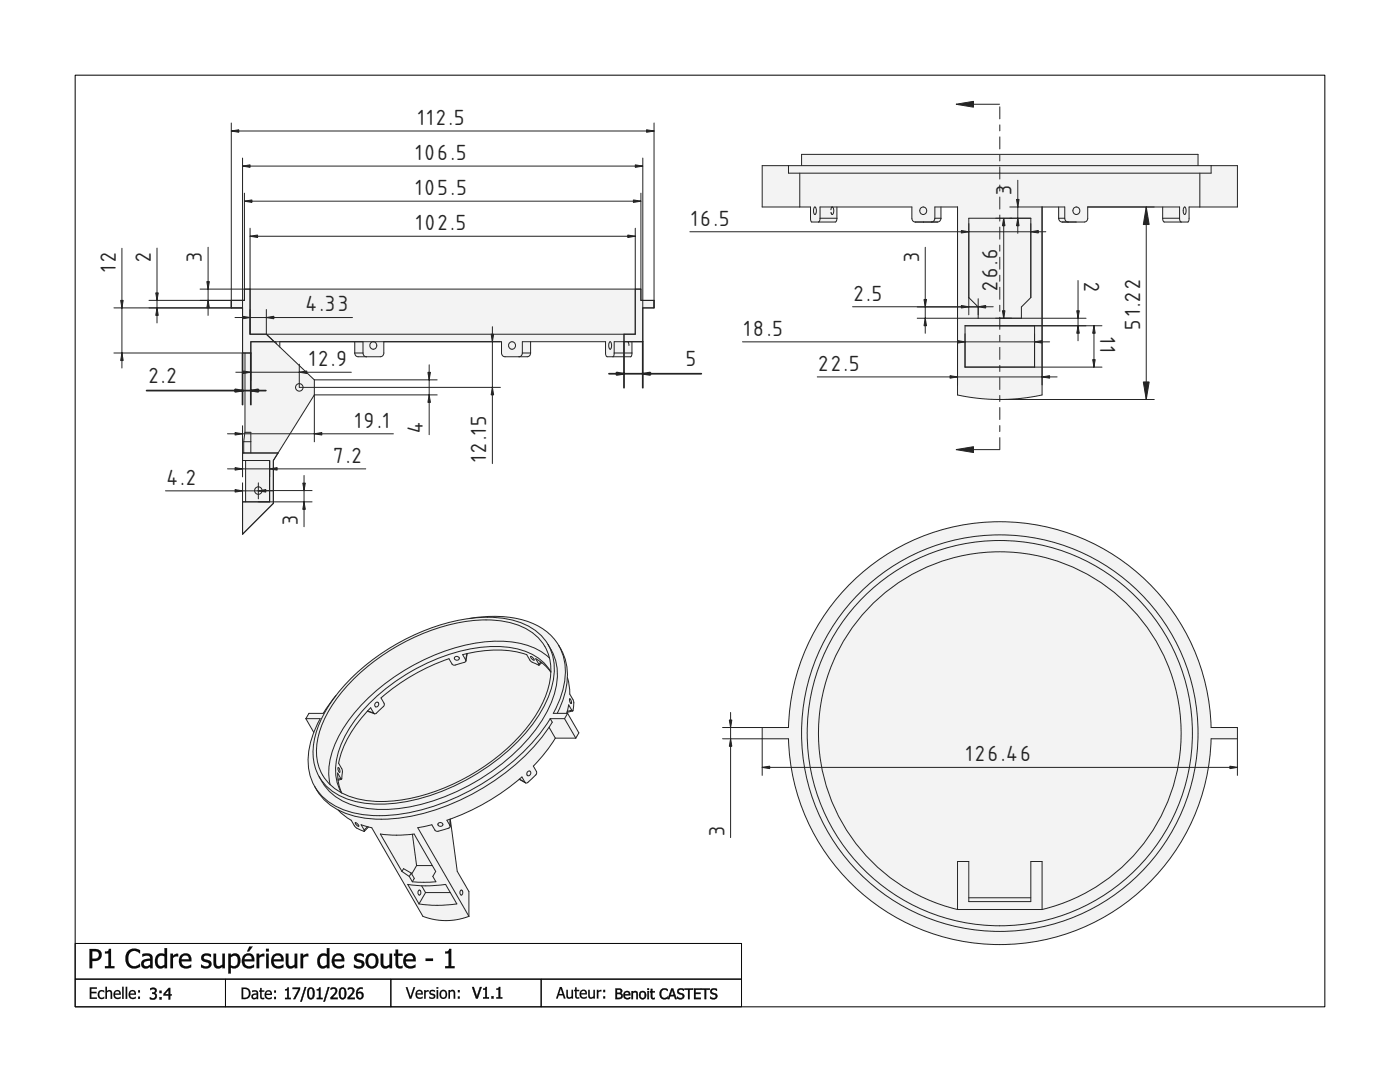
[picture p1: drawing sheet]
<svg xmlns="http://www.w3.org/2000/svg" width="279mm" height="216mm" viewBox="0 0 279 216" stroke-linecap="round" stroke-linejoin="round" font-family="sans-serif">
<defs><g id="words">
<g font-size="5.4" fill="#212529">
<text x="83.4" y="24.9">112.5</text>
<text x="82.9" y="31.9">106.5</text>
<text x="82.9" y="38.9">105.5</text>
<text x="201.9" y="38.8" transform="rotate(-90 201.9 38.8)">3</text>
<text x="83" y="45.9">102.5</text>
<text x="138" y="45">16.5</text>
<text x="30.1" y="52.3" transform="rotate(-90 30.1 52.3)">2</text>
<text x="40.3" y="52.2" transform="rotate(-90 40.3 52.2)">3</text>
<text x="183.4" y="52.2" transform="rotate(-90 183.4 52.2)">3</text>
<text x="23.1" y="54.2" transform="rotate(-90 23.1 54.2)">12</text>
<text x="170.4" y="60">2.5</text>
<text x="199.1" y="58" transform="rotate(-90 199.1 58)">26.6</text>
<text x="216.4" y="56.2" transform="rotate(90 216.4 56.2)">2</text>
<text x="61.1" y="62.1">4.33</text>
<text x="227.5" y="65.8" transform="rotate(-90 227.5 65.8)">51.22</text>
<text x="148.5" y="67">18.5</text>
<text x="219.6" y="67.3" transform="rotate(90 219.6 67.3)">11</text>
<text x="29.7" y="76.4">2.2</text>
<text x="61.7" y="73">12.9</text>
<text x="136.9" y="73">5</text>
<text x="163.4" y="74">22.5</text>
<text x="70.8" y="85.3">19.1</text>
<text x="84.4" y="86.4" transform="rotate(-90 84.4 86.4)">4</text>
<text x="66.5" y="92.3">7.2</text>
<text x="97" y="92.2" transform="rotate(-90 97 92.2)">12.15</text>
<text x="33.3" y="96.7">4.2</text>
<text x="59.4" y="104.8" transform="rotate(-90 59.4 104.8)">3</text>
<text x="192.8" y="151.9">126.46</text>
<text x="144.6" y="166.9" transform="rotate(-90 144.6 166.9)">3</text>
</g>
</g></defs>
<g fill="#000">
<path d="M17.9 197h1.4v.3h-1.1v.6h1.1v.3h-1.1v.8h1.1v.3h-1.4zM17.9 197v2.3h1.4v-.3l-1.1 .1v-.9h1.1v-.3h-1.1v-.6h1.1v-.3zM19.7 197.8l.4-.2h.5l.2 .1v.3a.62 .62 0 0 0-.9 0 .62 .62 0 0 0 0 .9l.4 .2 .5-.2v.3l-.3 .1a.74 .74 0 0 1-.9-.4l-.1-.7zM19.7 197.8a1.03 1.03 0 0 0 .3 1.5l.8-.1v-.3a.61 .61 0 0 1-.9 .1 .61 .61 0 0 1 0-.9l.4-.3 .5 .2v-.3a.86 .86 0 0 0-1.1 .1zM21 196.9h.3v.9l.5-.3 .5 .3 .1 1.5h-.3l-.1-1.3a.44 .44 0 0 0-.7 0v1.3h-.3zM21.1 196.9v2.4h.2v-1.3l.5-.2 .3 .2v1.3h.3v-1.1a.57 .57 0 0 0-.4-.6 .57 .57 0 0 0-.7 .2v-.9zM22.9 197.8l.5-.3 .5 .2 .2 .8h-1.2l.3 .5 .5 .1 .4-.2v.3a.95 .95 0 0 1-1.3-.2 .95 .95 0 0 1 .1-1.2zM22.9 197.8l-.2 .7 .2 .6 .8 .2 .4-.1v-.3l-.3 .1a.58 .58 0 0 1-.6 .1 .58 .58 0 0 1-.3-.6h1.2a.7 .7 0 0 0-.3-.9 .7 .7 0 0 0-.9 .2zM23.1 197.9l-.2 .4h.9v-.1a.4 .4 0 0 0-.3-.4 .4 .4 0 0 0-.4 .1zM23.1 197.9l.5-.1 .2 .5h-.9zM24.4 196.9h.3v2.4h-.3zM24.4 196.9v2.4h.3v-2.4zM25.1 196.9h.3v2.4h-.3zM25.1 196.9v2.4h.3v-2.4zM25.9 197.8l.6-.3 .4 .2 .2 .8h-1.1l.2 .5 .5 .1 .4-.2v.3a.94 .94 0 0 1-1.2-.2 .94 .94 0 0 1 0-1.2zM25.9 197.8l-.2 .7 .2 .6 .8 .2 .4-.1v-.3l-.2 .1a.58 .58 0 0 1-.7 .1 .58 .58 0 0 1-.2-.6h1.1v-.2a.68 .68 0 0 0-.4-.7 .68 .68 0 0 0-.8 .2zM26.1 197.9l-.1 .4h.8v-.1a.4 .4 0 0 0-.3-.4 .4 .4 0 0 0-.4 .1zM26.1 197.9l.5-.1 .3 .5h-1zM27.6 197.6h.3v.4h-.3zM27.6 197.6v.4h.3v-.4zM27.6 198.9h.3v.4h-.3zM27.6 198.9v.4h.3v-.4z"/>
<path d="M17.9 197h1.4v.3h-1.1v.6h1.1v.3h-1.1v.8h1.1v.3h-1.4zM19.7 197.8a.88 .88 0 0 1 1.1-.1v.3a.61 .61 0 0 0-.9 0 .61 .61 0 0 0 0 .9 .61 .61 0 0 0 .9 0v.3a.89 .89 0 0 1-1.2-.2 .89 .89 0 0 1 .1-1.2zM21.1 196.9h.2v.9a.57 .57 0 0 1 .7-.2 .57 .57 0 0 1 .4 .6v1.1h-.3v-1a.41 .41 0 0 0-.2-.5 .41 .41 0 0 0-.6 .2v1.3h-.2zM22.9 197.8a.72 .72 0 0 1 .9-.2 .72 .72 0 0 1 .3 .9h-1.2a.66 .66 0 0 0 .5 .6 .66 .66 0 0 0 .7-.2v.3a.94 .94 0 0 1-1.2-.2 .94 .94 0 0 1 0-1.2zM23.1 197.9l-.2 .4h.9a.43 .43 0 0 0-.2-.5 .43 .43 0 0 0-.5 .1zM24.4 196.9h.3v2.4h-.3zM25.1 196.9h.3v2.4h-.3zM25.9 197.8a.72 .72 0 0 1 .9-.2 .72 .72 0 0 1 .3 .9h-1.1a.66 .66 0 0 0 .4 .6 .66 .66 0 0 0 .7-.2v.3a.94 .94 0 0 1-1.2-.2 .94 .94 0 0 1 0-1.2zM26.1 197.9l-.1 .4h.8a.43 .43 0 0 0-.2-.5 .43 .43 0 0 0-.5 .1zM27.6 197.6h.3v.4h-.3zM27.6 198.9h.3v.4h-.3z"/>
<path d="M17.9 189.4h.9a1.22 1.22 0 0 1 1.5 1.2 1.22 1.22 0 0 1-1.5 1.2h-.4v1.4h-.5zM18.4 189.8v1.5a.95 .95 0 0 0 1.3-1 1.02 1.02 0 0 0-1.3-.5zM21 189.9l.5-.1 .2-.4h.4v3.4h.7v.4h-1.8v-.4h.7v-2.6h-.7zM25.5 189.8a1.99 1.99 0 0 1 2.4-.2v.6a1.36 1.36 0 0 0-1.7-.3 1.36 1.36 0 0 0-.6 1.6 1.31 1.31 0 0 0 .9 1.3 1.31 1.31 0 0 0 1.4-.5v.6a1.87 1.87 0 0 1-2.2 0 1.87 1.87 0 0 1-.6-2.2zM28.8 192a.56 .56 0 0 0 .1 .7 .56 .56 0 0 0 .7 0l.4-.2v-.8zM28.4 190.4l.6-.1a1.07 1.07 0 0 1 1.5 .9v2h-.5v-.3a.98 .98 0 0 1-1.7-.1 .98 .98 0 0 1 1-1.4l.7-.1a.74 .74 0 0 0-.5-.7 .74 .74 0 0 0-.8 .2l-.3 .1zM31.4 190.5a1.19 1.19 0 0 1 1.4-.1v-1.2h.5v4h-.5v-.3a1.13 1.13 0 0 1-1.4 .2 1.13 1.13 0 0 1-.5-1.3l.1-.7zM31.6 191a1.36 1.36 0 0 0 .3 1.8h.4l.5-.3v-1.7l-.6-.1zM34 190.3h.5v.4l.5-.3 .5-.1v.5h-.4l-.6 .3v2.1h-.5zM36.1 190.7a1.22 1.22 0 0 1 1.5-.3 1.22 1.22 0 0 1 .6 1.4h-2a1.11 1.11 0 0 0 .7 .9 1.11 1.11 0 0 0 1.2-.2l-.1 .5a1.55 1.55 0 0 1-2-.3 1.55 1.55 0 0 1 .1-2zM36.4 190.9l-.2 .5h1.5a.73 .73 0 0 0-.4-.7 .73 .73 0 0 0-.9 .2zM40.4 190.5a1.67 1.67 0 0 1 1.7 0v.5a.91 .91 0 0 0-1.5 .1 1.24 1.24 0 0 0 1.2 .6 .9 .9 0 0 1 .3 1.1 .9 .9 0 0 1-1.2 .4l-.8-.2v-.5a1.1 1.1 0 0 0 1.6 0 .73 .73 0 0 0-.9-.6 .79 .79 0 0 1-.6-.6 .79 .79 0 0 1 .2-.8zM42.6 190.3h.5v1.6a.65 .65 0 0 0 .3 .9 .65 .65 0 0 0 .8-.2l.2-.1v-2.2h.5v2.9h-.5v-.3a.98 .98 0 0 1-1.2 .3 .98 .98 0 0 1-.6-1zM45.6 190.3h.5v.3a1.12 1.12 0 0 1 1.3-.2 1.12 1.12 0 0 1 .6 1.3 1.27 1.27 0 0 1-.5 1.3 1.27 1.27 0 0 1-1.4 0v1.2h-.5zM46.1 191v1.6a.96 .96 0 0 0 1.1 0 .96 .96 0 0 0 .3-1.2 .76 .76 0 0 0-.6-.7 .76 .76 0 0 0-.8 .3zM48.6 190.7a1.22 1.22 0 0 1 1.6-.3 1.22 1.22 0 0 1 .5 1.4h-1.9a1.11 1.11 0 0 0 .7 .9 1.11 1.11 0 0 0 1.2-.2l-.1 .5a1.55 1.55 0 0 1-2-.3 1.55 1.55 0 0 1 0-2zM49 190.9l-.2 .5h1.5a.73 .73 0 0 0-.5-.7 .73 .73 0 0 0-.8 .2zM49.8 188.9h.6l-.7 .9h-.4zM51.2 190.3h.5v.4l.5-.3 .5-.1v.5h-.4l-.6 .3v2.1h-.5zM53.1 190.3h.5v2.9h-.5zM53.1 189.3h.5v.5h-.5zM54.5 190.7a1.22 1.22 0 0 1 1.5-.3 1.22 1.22 0 0 1 .6 1.4h-2a1.11 1.11 0 0 0 .7 .9 1.11 1.11 0 0 0 1.2-.2l-.1 .5a1.55 1.55 0 0 1-2-.3 1.55 1.55 0 0 1 .1-2zM54.8 190.9l-.2 .5h1.5a.73 .73 0 0 0-.4-.7 .73 .73 0 0 0-.9 .2zM57.1 190.3h.4v1.6a.65 .65 0 0 0 .3 .9 .65 .65 0 0 0 .8-.2l.2-.1v-2.2h.5v2.9h-.5v-.3a.98 .98 0 0 1-1.1 .3 .98 .98 0 0 1-.6-1zM60 190.3h.5v.4l.4-.3 .6-.1v.5h-.5l-.5 .3v2.1h-.5zM63.8 190.5a1.19 1.19 0 0 1 1.4-.1v-1.2h.5v4h-.5v-.3a1.13 1.13 0 0 1-1.4 .2 1.13 1.13 0 0 1-.5-1.3l.1-.7zM64 191a1.36 1.36 0 0 0 .3 1.8h.4l.5-.3v-1.7l-.6-.1zM66.6 190.7a1.22 1.22 0 0 1 1.5-.3 1.22 1.22 0 0 1 .6 1.4h-2a1.11 1.11 0 0 0 .7 .9 1.11 1.11 0 0 0 1.2-.2l-.1 .5a1.55 1.55 0 0 1-2-.3 1.55 1.55 0 0 1 .1-2zM66.9 190.9l-.2 .5h1.5a.73 .73 0 0 0-.4-.7 .73 .73 0 0 0-.9 .2zM70.9 190.5a1.67 1.67 0 0 1 1.7 0v.5a.91 .91 0 0 0-1.5 .1 1.24 1.24 0 0 0 1.2 .6 .9 .9 0 0 1 .3 1.1 .9 .9 0 0 1-1.2 .4l-.8-.2v-.5a1.1 1.1 0 0 0 1.6 0 .73 .73 0 0 0-.9-.6 .79 .79 0 0 1-.6-.6 .79 .79 0 0 1 .2-.8zM73.3 190.6a1.34 1.34 0 0 1 1.7-.1 1.34 1.34 0 0 1 .5 1.6 1.28 1.28 0 0 1-1.5 1.1 1.28 1.28 0 0 1-1-1.5v-.6zM73.7 190.9a1.24 1.24 0 0 0 .5 1.9 1.19 1.19 0 0 0 .8-1 1.19 1.19 0 0 0-.5-1.1h-.5zM76 190.3h.5v1.6a.65 .65 0 0 0 .2 .9 .65 .65 0 0 0 .9-.2l.2-.1v-2.2h.4v2.9h-.4v-.3a.98 .98 0 0 1-1.2 .3 .98 .98 0 0 1-.6-1zM79 189.5h.4v.8h.9v.4h-.9v1.4a.56 .56 0 0 0 .2 .7 .56 .56 0 0 0 .7-.1v.5a.92 .92 0 0 1-1.3-.9v-1.6h-.4v-.4h.4zM80.9 190.7a1.22 1.22 0 0 1 1.5-.3 1.22 1.22 0 0 1 .6 1.4h-2a1.11 1.11 0 0 0 .7 .9 1.11 1.11 0 0 0 1.2-.2l-.1 .5a1.55 1.55 0 0 1-2-.3 1.55 1.55 0 0 1 .1-2zM81.2 190.9l-.2 .5h1.5a.73 .73 0 0 0-.4-.7 .73 .73 0 0 0-.9 .2zM85 191.3h1.4v.4h-1.4zM88.9 189.9l.5-.1 .2-.4h.4v3.4h.7v.4h-1.8v-.4h.6v-2.6h-.6z"/>
<path d="M17.9 189.3l1.5 .1 .4 .2 .4 .4a1.2 1.2 0 0 1-.7 1.7l-1.1 .1v1.4h-.5zM17.9 189.4v3.8h.5v-1.5h1.1l.5-.3 .3-.9a1.2 1.2 0 0 0-1.5-1.1zM18.4 189.8v1.5h.8l.3-.2 .2-.6-.2-.6zM18.4 189.8h.8a.75 .75 0 0 1 .6 .8 .75 .75 0 0 1-.6 .7l-.8 .1zM20.9 189.9l.6-.1 .2-.5h.5l-.1 3.5h.7v.4h-1.9v-.4h.8v-2.6l-.8 .1zM21 189.9v.3h.7v2.6h-.7v.4h1.8v-.4h-.7v-3.4h-.4a.56 .56 0 0 1-.7 .5zM25.5 189.8l.6-.4 .9-.1 1 .3v.7l-.5-.4a1.25 1.25 0 0 0-1.6 .2 2.29 2.29 0 0 0-.2 1.8 1.12 1.12 0 0 0 1.5 .8l.8-.4v.6l-.6 .2a1.78 1.78 0 0 1-1.9-.3 1.78 1.78 0 0 1-.5-1.8zM25.5 189.8a2.64 2.64 0 0 0-.3 2.3l.3 .6 .6 .4 .4 .1h.6l.8-.3v-.6l-.1 .2a1.32 1.32 0 0 1-1.9-.1l-.3-.9 .1-1.1 .3-.4 .6-.3 .7 .1 .6 .4v-.6l-.5-.2a1.87 1.87 0 0 0-1.9 .4zM28.8 192l-.1 .3 .1 .4 .4 .1 .8-.3v-.8l-.9 .1zM28.8 192l.3-.2 .9-.1v.8a.76 .76 0 0 1-.7 .3 .76 .76 0 0 1-.7-.5zM28.4 190.4l1.4-.1 .6 .5 .1 2.4h-.6l.1-.3-.4 .2a.93 .93 0 0 1-1.2-.1 .93 .93 0 0 1-.1-1.2l.6-.4 1.1-.1-.1-.4-.3-.2-1.2 .2zM28.4 190.4v.5l.7-.2h.7l.2 .6h-.3a1.15 1.15 0 0 0-1.5 1.2l.2 .5 .3 .2h.7l.6-.4v.4h.5l-.1-2.1-.1-.5-.7-.3zM31.4 190.5l.7-.3 .7 .2v-1.2h.6v4h-.6v-.3l-.4 .3a.94 .94 0 0 1-1.2-.3 2.07 2.07 0 0 1-.2-1.8zM31.4 190.5a1.87 1.87 0 0 0-.4 1.9l.6 .8h.6l.7-.4-.1 .4h.5v-4h-.5l.1 1.3a1.19 1.19 0 0 0-1.5 0zM31.7 191l-.2 .8 .1 .7 .5 .3 .4-.1 .3-.2v-1.7l-.6-.1zM31.6 190.9l.6-.2 .7 .1v1.7a.83 .83 0 0 1-1.1 .2 .83 .83 0 0 1-.4-.9zM34 190.3h.5v.4l.5-.3 .6-.1v.6h-.5l-.6 .2v2.1h-.5zM34 190.3v2.9h.5v-2.1l.6-.3h.4v-.5l-.5 .1-.5 .4v-.5zM36.1 190.6v.1a1.26 1.26 0 0 1 1.8-.2l.3 .6v.7h-2l.1 .5 .4 .4 .8 .1 .7-.3v.5a1.72 1.72 0 0 1-2.4-.6l-.1-1zM36.1 190.7a1.86 1.86 0 0 0 0 2.2l1.1 .3 .9-.2v-.5l-.4 .2a.98 .98 0 0 1-1 0 .98 .98 0 0 1-.5-.9h2a1.34 1.34 0 0 0-.7-1.5 1.48 1.48 0 0 0-1.4 .4zM36.4 190.9l-.2 .5h1.5a.7 .7 0 0 0-.4-.7 .7 .7 0 0 0-.8 .2zM36.4 190.8l.4-.2 .5 .1 .3 .3 .1 .5h-1.5zM40.4 190.5l.8-.3 .7 .1 .2 .1v.6a.89 .89 0 0 0-1.4 .1l.1 .2 .2 .2a.95 .95 0 0 1 1.2 1 .95 .95 0 0 1-1.3 .8l-.8-.3v-.6l.7 .4h.5l.4-.2a.5 .5 0 0 0-.1-.5 .5 .5 0 0 0-.6-.1 .86 .86 0 0 1-.8-.5 .86 .86 0 0 1 .2-1zM40.5 190.5l-.3 .4 .1 .7 1.3 .6a.38 .38 0 0 1-.1 .6h-.7l-.7-.3v.5l.5 .1 1 .1 .3-.2 .3-.5-.2-.6-1.1-.5-.3-.3 .2-.4 .4-.1 .9 .4v-.5a1.65 1.65 0 0 0-1.6 0zM42.6 190.3h.5l.1 2.3 .5 .2 .7-.3v-2.2h.5v2.9h-.5v-.3a1.03 1.03 0 0 1-1.2 .3l-.3-.2-.3-.5zM42.6 190.3l.1 2.1 .2 .6a1 1 0 0 0 1.1 .1l.4-.3v.4h.5v-2.9h-.5v2.2a.69 .69 0 0 1-.7 .4 .69 .69 0 0 1-.6-.6v-2zM45.5 190.3h.6v.3l.4-.3a.91 .91 0 0 1 1.2 .3 1.68 1.68 0 0 1-.9 2.7l-.7-.3v1.3h-.6zM45.6 190.3v3.9h.5l-.1-1.2 .4 .2a1.27 1.27 0 0 0 1.2-.4l.3-1.1a1.1 1.1 0 0 0-.5-1.3 1.1 1.1 0 0 0-1.4 .3l.1-.4zM46.1 191v1.6l.6 .2 .6-.3a1.5 1.5 0 0 0-.3-1.7l-.4-.1zM46 191l.8-.3 .5 .3a1.25 1.25 0 0 1-.6 1.8l-.7-.1zM48.6 190.6v.1a1.26 1.26 0 0 1 1.8-.2l.3 .6 .1 .7h-2l.1 .5 .3 .4 .8 .1 .7-.3v.5a1.72 1.72 0 0 1-2.4-.6v-1zM48.7 190.7a1.86 1.86 0 0 0 0 2.2l1 .3 1-.2v-.5l-.4 .2a.98 .98 0 0 1-1.1 0 .98 .98 0 0 1-.4-.9h1.9a1.34 1.34 0 0 0-.6-1.5 1.48 1.48 0 0 0-1.4 .4zM49 190.9l-.2 .5h1.5l-.1-.3a.77 .77 0 0 0-1.2-.2zM49 190.8l.4-.2 .5 .1 .3 .3 .1 .5h-1.6zM49.8 188.9h.7l-.8 1h-.4zM49.8 188.9l-.5 1 .4-.1 .7-.9zM51.2 190.3h.5v.4l.5-.3 .6-.1v.6h-.5l-.6 .2v2.1h-.5zM51.2 190.3v2.9h.5v-2.1l.6-.3h.4v-.5l-.5 .1-.5 .4v-.5zM53.1 190.3h.5v2.9h-.5zM53.1 190.3v2.9h.5v-2.9zM53.1 189.3h.6v.6h-.6zM53.1 189.3v.5h.5v-.5zM54.5 190.6v.1a1.26 1.26 0 0 1 1.8-.2l.3 .6v.7h-2l.1 .5 .4 .4 .8 .1 .7-.3v.5a1.72 1.72 0 0 1-2.4-.6l-.1-1zM54.5 190.7a1.86 1.86 0 0 0 0 2.2l1.1 .3 .9-.2v-.5l-.4 .2a.98 .98 0 0 1-1 0 .98 .98 0 0 1-.5-.9h2a1.34 1.34 0 0 0-.7-1.5 1.48 1.48 0 0 0-1.4 .4zM54.8 190.9l-.2 .5h1.5v-.3a.77 .77 0 0 0-1.3-.2zM54.8 190.8l.4-.2 .6 .1 .2 .3 .1 .5h-1.5zM57 190.3h.6v2.3l.5 .2 .7-.3v-2.2h.5v2.9h-.5v-.3a.98 .98 0 0 1-1.1 .3 .98 .98 0 0 1-.7-1zM57.1 190.3v2.1l.2 .6a1 1 0 0 0 1.1 .1l.4-.3v.4h.5v-2.9h-.5v2.2a.69 .69 0 0 1-.7 .4 .69 .69 0 0 1-.6-.6v-2zM60 190.3h.5v.4l.4-.3 .6-.1v.6h-.5l-.5 .2v2.1h-.5zM60 190.3v2.9h.5v-2.1l.5-.3h.5v-.5l-.5 .1-.5 .4v-.5zM63.8 190.5l.7-.3 .7 .2v-1.2h.6v4h-.6v-.3l-.4 .3a.94 .94 0 0 1-1.2-.3 2.07 2.07 0 0 1-.2-1.8zM63.8 190.5a1.87 1.87 0 0 0-.4 1.9l.6 .8h.6l.7-.4-.1 .4h.5v-4h-.5l.1 1.3a1.19 1.19 0 0 0-1.5 0zM64.1 191l-.2 .8 .1 .7 .5 .3 .4-.1 .3-.2v-1.7l-.6-.1zM64 190.9l.6-.2 .7 .1v1.7a.83 .83 0 0 1-1.1 .2 .83 .83 0 0 1-.4-.9zM66.6 190.6v.1a1.26 1.26 0 0 1 1.8-.2l.3 .6v.7h-2l.1 .5 .4 .4 .8 .1 .7-.3v.5a1.72 1.72 0 0 1-2.4-.6l-.1-1zM66.6 190.7a1.86 1.86 0 0 0 0 2.2l1.1 .3 .9-.2v-.5l-.4 .2a.98 .98 0 0 1-1 0 .98 .98 0 0 1-.5-.9h2a1.34 1.34 0 0 0-.7-1.5 1.48 1.48 0 0 0-1.4 .4zM66.9 190.9l-.2 .5h1.5v-.3a.77 .77 0 0 0-1.3-.2zM66.9 190.8l.4-.2 .6 .1 .3 .3 .1 .5h-1.6zM70.9 190.5l.8-.3 .7 .1 .2 .1v.6a.89 .89 0 0 0-1.4 .1l.1 .2 .3 .2a.95 .95 0 0 1 1.1 1 .95 .95 0 0 1-1.3 .8l-.8-.3v-.6l.7 .4 .9-.2a.5 .5 0 0 0-.1-.5 .5 .5 0 0 0-.6-.1 .84 .84 0 0 1-.8-.5 .84 .84 0 0 1 .2-1zM71 190.5l-.3 .4 .1 .7 1.3 .6a.38 .38 0 0 1-.1 .6h-.7l-.7-.3v.5l.5 .1 1 .1 .3-.2 .3-.5-.1-.6-1.2-.5-.3-.3 .2-.4 .4-.1 .9 .4v-.5a1.65 1.65 0 0 0-1.6 0zM73.3 190.6a1.25 1.25 0 0 1 1.9 0 1.56 1.56 0 0 1 .3 1.8 1.56 1.56 0 0 1-1.6 .9 1.65 1.65 0 0 1-.6-2.7zM73.3 190.7a1.99 1.99 0 0 0 0 2.2 1.35 1.35 0 0 0 1.9 0 2.09 2.09 0 0 0 0-2.3 1.3 1.3 0 0 0-1.9 .1zM73.7 190.9l-.2 .8 .2 .9a.8 .8 0 0 0 1 .1 .8 .8 0 0 0 .3-1 .79 .79 0 0 0-.3-.9 .79 .79 0 0 0-1 .1zM73.6 190.9h.1a.71 .71 0 0 1 1.1 0 1.39 1.39 0 0 1-.3 1.9 .98 .98 0 0 1-1-.4 .98 .98 0 0 1 0-1zM76 190.3h.5l.1 2.3 .4 .2 .8-.3-.1-2.2h.6v2.9h-.6l.1-.3a.98 .98 0 0 1-1.2 .3 .98 .98 0 0 1-.6-1zM76 190.3v2.1l.2 .6a1 1 0 0 0 1.1 .1l.5-.3v.4h.4v-2.9h-.4v2.2a.69 .69 0 0 1-.7 .4 .69 .69 0 0 1-.6-.6v-2zM78.9 189.5h.6l-.1 .8h1v.4h-1v1.7l.2 .4 .8-.1-.1 .5a.95 .95 0 0 1-1.4-.9l.1-1.6h-.4v-.4h.4zM79 189.5v.8h-.4v.4h.4l.1 2.1 .5 .4h.7v-.5l-.4 .1-.4-.1-.1-.6v-1.4h.9v-.4h-.9v-.8zM80.8 190.6l.1 .1a1.19 1.19 0 0 1 2 .2l.1 .9h-2l.1 .5 .3 .4 .8 .1 .7-.3v.5a1.91 1.91 0 0 1-2.1-.1 1.85 1.85 0 0 1 0-2.3zM80.9 190.7a1.53 1.53 0 0 0-.3 1.6 1.53 1.53 0 0 0 1.3 .9l1-.2v-.5l-.4 .2a.98 .98 0 0 1-1.1 0 .98 .98 0 0 1-.4-.9h2l-.2-1-.5-.5a1.48 1.48 0 0 0-1.4 .4zM81.2 190.9l-.2 .5h1.5l-.1-.3a.77 .77 0 0 0-1.2-.2zM81.2 190.8l.4-.2 .5 .1 .3 .3 .1 .5h-1.6zM84.9 191.3h1.5v.5h-1.5zM85 191.3v.4h1.4v-.4zM88.8 189.9l.6-.1 .2-.5h.5l-.1 3.5h.7v.4h-1.9v-.4h.7v-2.6l-.7 .1zM88.9 189.9v.3h.7v2.6h-.7v.4h1.8v-.4h-.7v-3.4h-.4a.56 .56 0 0 1-.7 .5z"/>
<path d="M30 197.2h.1a.66 .66 0 0 1 .8 0 .66 .66 0 0 1 .2 .8l-.3 .2a.72 .72 0 0 1 .4 .9 .72 .72 0 0 1-1 .3l-.3-.1v-.3a.57 .57 0 0 0 .8 .2 .57 .57 0 0 0 .2-.8l-.5-.1v-.2a.41 .41 0 0 0 .5-.3 .41 .41 0 0 0-.2-.5 .41 .41 0 0 0-.5 .2l-.2 .1zM31.9 197.7h.3v.4h-.3zM31.9 199h.3v.4h-.3zM33.7 197.1h.3v1.3h.2v.2h-.2v.8h-.3v-.8h-1v-.3zM33.7 197.5l-.8 .9h.8z"/>
<path d="M29.9 197.2l.8-.1 .5 .3a.48 .48 0 0 1-.4 .8l.3 .1a.6 .6 0 0 1 0 1 .72 .72 0 0 1-.9 .1h-.3l.1-.4a.7 .7 0 0 0 .8 0l.1-.2a.42 .42 0 0 0-.1-.4 .42 .42 0 0 0-.5 0v-.4h.5l.1-.5-.4-.1-.6 .2zM30 197.2v.4l.4-.3 .5 .1a.41 .41 0 0 1 0 .5 .41 .41 0 0 1-.5 .2v.2h.4l.2 .2a.5 .5 0 0 1-.2 .7 .5 .5 0 0 1-.6-.1l-.3-.1v.3l1 .1 .4-.4v-.5l-.5-.3a.55 .55 0 0 0 .3-1zM31.8 197.7h.5v.5h-.5zM31.9 197.7v.4h.3v-.4zM31.8 198.9h.5v.6h-.5zM31.9 199v.4h.3v-.4zM33.7 197.1h.3v1.3l.3-.1v.4l-.3-.1v.9h-.4l.1-.9-1.1 .1v-.4zM33.7 197.1l-1 1.2v.3h1v.8h.3l-.1-.8h.3v-.2h-.3l.1-1.3zM33.6 197.5l-.7 .9h.8zM33.7 197.4v1h-.9z"/>
<path d="M48.2 197.1a1.55 1.55 0 0 1 1.6 .4 1.17 1.17 0 0 1 .1 1.3 1.17 1.17 0 0 1-1.2 .6h-.5zM48.5 197.3v1.8a.92 .92 0 0 0 1.2-.9 .92 .92 0 0 0-1.2-.9zM50.5 198.6a.38 .38 0 0 0 .2 .6 .38 .38 0 0 0 .5-.3v-.4zM50.3 197.7l.2-.1a.66 .66 0 0 1 1 .6v1.2h-.3v-.2a.59 .59 0 0 1-1-.1 .59 .59 0 0 1 .6-.8l.4-.1v-.2l-.4-.1-.5 .1zM51.9 197.1h.3v.5h.5v.3h-.5v1.1l.2 .1h.3v.2a.56 .56 0 0 1-.8-.5v-.9h-.2v-.3h.2zM53 197.8a.72 .72 0 0 1 .9-.1 .72 .72 0 0 1 .4 .8h-1.2a.66 .66 0 0 0 .4 .6 .66 .66 0 0 0 .7-.2v.4a.94 .94 0 0 1-1.2-.2 .94 .94 0 0 1 0-1.3zM53.2 198l-.1 .3h.9a.43 .43 0 0 0-.3-.4 .43 .43 0 0 0-.5 .1zM54.7 197.6h.4v.5h-.4zM54.7 198.9h.4v.5h-.4z"/>
<path d="M48.2 197a1.48 1.48 0 0 1 1.7 .6 1.16 1.16 0 0 1 0 1.3 1.16 1.16 0 0 1-1.2 .5h-.5zM48.2 197.1v2.3l1.3-.2 .4-.6v-1l-.7-.5zM48.5 197.3v1.8a.96 .96 0 0 0 1.1-.4v-.1a.93 .93 0 0 0-.5-1.2zM48.5 197.3l.7 .1 .4 .3a1.06 1.06 0 0 1-.2 1.3l-.9 .1zM50.5 198.6v.5h.4l.3-.2v-.4zM50.5 198.6l.7-.2v.5a.45 .45 0 0 1-.4 .2 .45 .45 0 0 1-.4-.3zM50.3 197.7l.2-.1a.79 .79 0 0 1 1 .3v1.5h-.3v-.2l-.2 .1a.55 .55 0 0 1-.7 0 .55 .55 0 0 1-.1-.7l.4-.3 .6-.1a.49 .49 0 0 0-.3-.4 .49 .49 0 0 0-.6 .2zM50.3 197.7v.3l.8-.1 .1 .3a.74 .74 0 0 0-.7 .1 .74 .74 0 0 0-.3 .8l.3 .3h.4l.3-.3v.3h.3l-.1-1.6-.3-.2zM51.9 197.1h.3v.5h.5v.3h-.5v1l.1 .2h.4v.3a.58 .58 0 0 1-.8-.6v-.9h-.2v-.3h.2zM51.9 197.1v.6l-.2-.1v.3h.2l.1 1.2 .2 .2h.5v-.2h-.4l-.1-.4v-.8h.5v-.3l-.5 .1v-.6zM53 197.8a.73 .73 0 0 1 1.1 0l.2 .7h-1.2l.3 .6h.4l.5-.2v.4a.95 .95 0 0 1-1.3-.2 .95 .95 0 0 1 0-1.3zM53 197.8l-.2 .7 .2 .7 .8 .2 .4-.1v-.4l-.2 .2a.58 .58 0 0 1-.6 0 .58 .58 0 0 1-.3-.6h1.2a.8 .8 0 0 0-.4-.9h-.5zM53.2 198l-.1 .3h.9l-.2-.4zM53.2 198l.6-.2 .2 .5h-.9zM54.7 197.6h.4v.5h-.4zM54.7 197.6v.5h.4v-.5zM54.7 198.9h.4v.5h-.4zM54.7 198.9v.5h.4v-.5z"/>
<path d="M56.9 197.4l.7-.3v2h.4v.3h-1.1v-.3h.4v-1.5h-.4zM58.4 197.1h1.5v.3l-1 2h-.3l1-2.1h-1.2zM60.8 197h.3l-.9 2.9h-.2zM61.6 197.2l.4-.2a.9 .9 0 0 1 .8 1.2l-.1 .4a.72 .72 0 0 1-.7 .8 .72 .72 0 0 1-.7-.8l.1-1.1zM61.8 197.3l-.2 .7a.9 .9 0 0 0 .4 1.2 1.01 1.01 0 0 0 .4-1.4 .41 .41 0 0 0-.1-.4 .41 .41 0 0 0-.5-.1zM63.2 197.4l.7-.3v2h.5v.3h-1.2v-.3h.5v-1.5h-.5zM65.5 197h.2l-.9 2.9h-.2zM66 197.2a.8 .8 0 0 1 1.2 .2 .8 .8 0 0 1-.3 1.1l-.6 .6h1.1v.3h-1.4v-.4l.3-.2a1.13 1.13 0 0 0 .6-1.4l-.4-.1-.5 .2zM68 197.2l.4-.2a.9 .9 0 0 1 .7 1.2v.4a.72 .72 0 0 1-.7 .8 .72 .72 0 0 1-.7-.8v-1.1zM68.2 197.3l-.2 .7a.9 .9 0 0 0 .4 1.2 1.01 1.01 0 0 0 .4-1.4 .41 .41 0 0 0-.2-.4 .41 .41 0 0 0-.4-.1zM69.4 197.2a.8 .8 0 0 1 1.2 .2 .8 .8 0 0 1-.3 1.1l-.6 .6h1.1v.3h-1.4v-.4l.3-.2a1.13 1.13 0 0 0 .6-1.4l-.4-.1-.5 .2zM71.5 197.2l.7-.2 .1 .1v.3a.67 .67 0 0 0-.9 .7 .74 .74 0 0 1 1.1 .3 .74 .74 0 0 1-.6 1 .74 .74 0 0 1-.8-.9 1.56 1.56 0 0 1 .4-1.3zM71.4 198.3v.1a.5 .5 0 0 0 .2 .7 .5 .5 0 0 0 .7-.3 .5 .5 0 0 0-.4-.6z"/>
<path d="M56.9 197.3h.4v-.3h.4l-.1 2.1h.5v.3h-1.2v-.3h.4v-1.5h-.4zM56.9 197.4v.2h.5v1.6l-.5-.1v.3h1.1v-.3l-.4 .1v-2.1h-.2a.35 .35 0 0 1-.5 .3zM58.4 197h1.5v.4l-1 2h-.4l1.1-2.1-1.2 .1zM58.4 197.1v.2h1.3l-1.1 2 .3 .1 1-2v-.3zM60.8 196.9h.4l-1 3h-.3zM60.8 197l-.8 2.9h.2l.9-2.9zM61.6 197.1l.2-.1a.61 .61 0 0 1 .8 .3 1.69 1.69 0 0 1-.3 2.1 .87 .87 0 0 1-.9-.3 .87 .87 0 0 1-.1-.9l.1-.7zM61.7 197.2a2.28 2.28 0 0 0-.2 1.9 .74 .74 0 0 0 1.1 0 2.28 2.28 0 0 0-.2-1.9l-.4-.1zM61.7 197.5v1.1l.1 .5h.4l.2-.9a.56 .56 0 0 0 0-.6 .56 .56 0 0 0-.5-.2zM61.8 197.3h.4l.2 .2 .1 .9-.1 .5a.34 .34 0 0 1-.4 .3 .34 .34 0 0 1-.3-.3l-.1-.9zM63.2 197.3h.4l.1-.3h.3l-.1 2.1h.5v.3h-1.2v-.3h.5v-1.5h-.5zM63.2 197.4v.2h.5v1.6l-.5-.1v.3h1.2v-.3l-.5 .1v-2.1h-.1a.35 .35 0 0 1-.6 .3zM65.4 196.9h.4l-.9 3h-.4zM65.5 197l-.9 2.9h.2l.9-2.9zM66 197.1l.6-.1 .5 .2a.71 .71 0 0 1 .1 .9l-.9 1h1.1v.3h-1.5v-.4l1-1 .1-.3-.3-.4-.7 .2zM66 197.2v.3l.5-.2 .4 .1a.75 .75 0 0 1-.4 1.1l-.5 .5v.4h1.4v-.3h-1.2l.8-.8 .3-.6a.76 .76 0 0 0-1.3-.5zM67.9 197.1l.2-.1a.61 .61 0 0 1 .8 .3h.1a1.69 1.69 0 0 1-.4 2.1 .86 .86 0 0 1-1-1.2l.1-.7zM68 197.2a2.28 2.28 0 0 0-.2 1.9 .74 .74 0 0 0 1.1 0 2.28 2.28 0 0 0-.1-1.9l-.4-.1zM68 197.5v1.1l.2 .5h.4l.1-.9a.56 .56 0 0 0 0-.6 .56 .56 0 0 0-.5-.2zM68.1 197.3h.4l.2 .2 .1 .9-.1 .5a.34 .34 0 0 1-.3 .3 .34 .34 0 0 1-.4-.3l-.1-.9zM69.4 197.1l.6-.1 .6 .2a.71 .71 0 0 1 0 .9l-.9 1h1.1v.3h-1.4v-.4l.9-1 .1-.3-.2-.4-.8 .2zM69.4 197.2v.3l.6-.2 .4 .2a.96 .96 0 0 1-.5 1l-.5 .5v.4h1.4v-.3h-1.2l.8-.8 .3-.4a.67 .67 0 0 0-.7-.8zM71.4 197.3l.4-.3h.4h.2l-.1 .4a.63 .63 0 0 0-.9 .7l.2-.2h.5l.4 .4a.71 .71 0 0 1-.2 .9 .64 .64 0 0 1-1 0 1.51 1.51 0 0 1-.2-1.4zM71.3 197.4l-.2 .6v.9l.4 .5 .6-.1 .4-.4v-.5l-.2-.4-.4-.1-.6 .2 .3-.6 .3-.2 .4 .1v-.3h-.5zM71.4 198.3v.5l.3 .3 .4-.1a.51 .51 0 0 0-.2-.8zM71.3 198.3l.7-.2 .2 .3a.48 .48 0 0 1 0 .6 .48 .48 0 0 1-.7 .1z"/>
<path d="M81 197h.3l.6 1.9 .6-1.9h.3l-.7 2.3h-.3zM83.1 197.8a.72 .72 0 0 1 .9-.2 .72 .72 0 0 1 .4 .8h-1.2a.66 .66 0 0 0 .4 .6 .66 .66 0 0 0 .7-.1v.3a.94 .94 0 0 1-1.2-.2 .94 .94 0 0 1 0-1.2zM83.3 197.9l-.1 .3h.9a.43 .43 0 0 0-.2-.4 .43 .43 0 0 0-.6 .1zM84.7 197.6h.2v.2l.6-.2v.3l-.6 .2v1.2h-.2zM85.8 197.7l.8-.1h.2v.3a.47 .47 0 0 0-.5-.2 .47 .47 0 0 0-.3 .4l.2 .1a.58 .58 0 0 1 .6 .8 .58 .58 0 0 1-.9 .3l-.2-.1v-.4a.5 .5 0 0 0 .5 .3 .5 .5 0 0 0 .4-.4l-.3-.1a.53 .53 0 0 1-.6-.3 .53 .53 0 0 1 .1-.6zM87.1 197.6h.3v1.7h-.3zM87.1 197h.3v.3h-.3zM87.9 197.7a.87 .87 0 0 1 1.4 .5 .87 .87 0 0 1-.8 1.1 .94 .94 0 0 1-.8-.6 .94 .94 0 0 1 .2-1zM88.1 197.9a.6 .6 0 0 0-.1 .8 .6 .6 0 0 0 .8 .2 .6 .6 0 0 0 .1-.8 .6 .6 0 0 0-.8-.2zM89.5 197.6h.3v.1a.57 .57 0 0 1 .7-.2 .57 .57 0 0 1 .3 .7v1.1h-.3v-1a.41 .41 0 0 0-.2-.5 .41 .41 0 0 0-.5 .2v1.3h-.3zM91.4 197.6h.3v.4h-.3zM91.4 198.8h.3v.5h-.3z"/>
<path d="M81 197h.3l.6 1.9 .6-1.9h.4l-.8 2.3h-.4zM81 197l.8 2.3h.3l.7-2.3h-.3l-.6 1.9-.6-1.9zM83.1 197.7l.6-.2 .5 .2 .2 .8h-1.2l.3 .5h.4l.5-.2v.4a.94 .94 0 0 1-1.3-.2 .94 .94 0 0 1 0-1.2zM83.2 197.8l-.3 .6 .2 .7 .8 .2 .4-.1v-.3l-.2 .1a.58 .58 0 0 1-.6 0 .58 .58 0 0 1-.3-.6h1.2l-.1-.5-.3-.3h-.5zM83.3 197.9l-.1 .3h.9l-.2-.4zM83.3 197.9l.6-.1 .2 .4h-.9zM84.6 197.5h.4l-.1 .3 .7-.2v.3l-.7 .2 .1 1.2h-.4zM84.7 197.6v1.7h.2v-1.3l.6-.1v-.3l-.6 .2v-.2zM85.8 197.6l.5-.1 .4 .1h.1v.4a.4 .4 0 0 0-.5-.3 .4 .4 0 0 0-.3 .5h.2a.57 .57 0 0 1 .7 .7 .57 .57 0 0 1-.8 .4l-.5-.1v-.4l.5 .2 .5-.1a.4 .4 0 0 0-.6-.4 .49 .49 0 0 1-.3-.3 .49 .49 0 0 1 .1-.5zM85.9 197.7l-.2 .3 .1 .3 .7 .4a.44 .44 0 0 1-.3 .4 .44 .44 0 0 1-.5-.2v.3l.5 .1 .5-.1 .2-.3-.1-.4-.7-.3-.2-.2 .4-.3 .5 .2v-.3l-.5-.1zM87.1 197.5h.3v1.8h-.3zM87.1 197.6v1.7h.3v-1.7zM87.1 197h.4v.3h-.4zM87.1 197v.3h.3v-.3zM87.9 197.7a.76 .76 0 0 1 .9-.1 .76 .76 0 0 1 .4 .8 .81 .81 0 0 1-.9 .9 .81 .81 0 0 1-.6-1.2zM87.9 197.8l-.2 .6 .2 .7a.78 .78 0 0 0 1.1 0 1.28 1.28 0 0 0 0-1.4l-.5-.2zM88.1 197.9l-.1 .5 .1 .5a.52 .52 0 0 0 .7 0 .52 .52 0 0 0 .1-.7l-.1-.3a.42 .42 0 0 0-.7 0zM88.1 197.9a.43 .43 0 0 1 .7 0 .62 .62 0 0 1 .1 .8 .62 .62 0 0 1-.8 .2l-.1-.5zM89.5 197.5h.3v.2l.5-.2 .4 .2 .1 .3v1.3h-.3v-1.4a.44 .44 0 0 0-.7 .1v1.3h-.3zM89.5 197.6v1.7h.3v-1.3l.4-.2 .3 .2v1.3h.3v-1.1a.57 .57 0 0 0-.4-.6 .57 .57 0 0 0-.6 .2v-.2zM91.4 197.5h.4v.5h-.4zM91.4 197.6v.4h.3v-.4zM91.4 198.8h.4v.5h-.4zM91.4 198.8v.5h.3v-.5z"/>
<path d="M94.2 197h.3l.7 1.9 .6-1.9h.3l-.8 2.2h-.3zM96.4 197.3l.8-.3v2h.4v.2h-1.2v-.2h.5v-1.5h-.5zM98.1 198.8h.4v.4h-.4zM99.1 197.3l.7-.3v2h.4v.2h-1.1v-.2h.4v-1.5h-.4z"/>
<path d="M94.2 196.9h.4l.6 2 .6-2h.4l-.8 2.4h-.4zM94.2 197l.8 2.2h.3l.8-2.2h-.3l-.6 2-.7-2zM96.4 197.2h.4l.1-.3h.3v2.1h.4v.3h-1.2v-.3h.5v-1.5h-.5zM96.4 197.3v.2l.5-.1v1.6h-.5v.2h1.2v-.2h-.5l.1-2h-.2a.35 .35 0 0 1-.6 .3zM98.1 198.8h.4v.5h-.4zM98.1 198.8v.4h.4v-.4zM99.1 197.2h.4v-.3h.4l-.1 2.1h.5v.3h-1.2v-.3h.4v-1.5h-.4zM99.1 197.3v.2l.5-.1v1.6h-.5v.2h1.1v-.2h-.4v-2h-.2a.35 .35 0 0 1-.5 .3z"/>
<path d="M111.7 196.9h.4l.8 2.4h-.4l-.2-.7h-.8l-.2 .7h-.3zM111.7 197l-.7 2.2h.3l.2-.6h.9l.1 .6h.4l-.8-2.2zM111.9 197.3l-.3 1h.6zM111.9 197.2l.4 1.2h-.8zM113 197.5h.3l.1 1.4 .2 .1 .5-.2v-1.3h.3v1.8h-.3v-.2a.61 .61 0 0 1-.9 0l-.2-.3zM113 197.5l.1 1.4 .5 .4 .5-.3v.2h.3v-1.7h-.3v1.3a.4 .4 0 0 1-.4 .3 .4 .4 0 0 1-.4-.4v-1.2zM114.8 197h.3v.5h.5v.3h-.5v1l.1 .2h.4v.2a.58 .58 0 0 1-.8-.5v-.9h-.2v-.3h.2zM114.8 197v.5h-.2v.3l.2-.1 .1 1.3 .2 .2h.5v-.2h-.5l-.1-.4v-.9l.6 .1v-.3h-.6l.1-.5zM115.9 197.7l.6-.2 .5 .2 .1 .7h-1.1l.2 .5 .5 .1 .4-.2v.3a.95 .95 0 0 1-1.2-.1 .95 .95 0 0 1 0-1.3zM115.9 197.7l-.2 .7 .2 .7 .8 .2 .4-.2v-.3l-.2 .2a.58 .58 0 0 1-.7 0 .58 .58 0 0 1-.2-.6h1.1v-.5a.69 .69 0 0 0-1.2-.2zM116.1 197.9l-.1 .3h.9l-.1-.1a.4 .4 0 0 0-.3-.4 .4 .4 0 0 0-.4 .2zM116.1 197.8l.5-.1 .3 .5h-1zM117.4 197.5h.3v1.4l.3 .1 .4-.2v-1.3h.3v1.8h-.3v-.2a.55 .55 0 0 1-.5 .2 .55 .55 0 0 1-.5-.4zM117.4 197.5l.1 1.4 .1 .2 .3 .2 .6-.3-.1 .2h.3v-1.7h-.3v1.3a.41 .41 0 0 1-.4 .3 .41 .41 0 0 1-.3-.4v-1.2zM119.1 197.5h.3v.3l.6-.3v.4l-.6 .1v1.3h-.3zM119.1 197.5v1.7h.3v-1.2l.6-.2v-.3l-.6 .3v-.3zM120.4 197.5h.4v.5h-.4zM120.4 197.5v.5h.4v-.5zM120.4 198.8h.4v.5h-.4zM120.4 198.8v.4h.4v-.4z"/>
<path d="M111.7 197h.4l.8 2.2h-.4l-.2-.6h-.8l-.2 .6h-.3zM111.9 197.3l-.3 1h.7zM113 197.5h.3v1a.41 .41 0 0 0 .2 .5 .41 .41 0 0 0 .6-.2v-1.3h.3v1.7h-.3v-.1a.57 .57 0 0 1-.7 .2 .57 .57 0 0 1-.4-.7zM114.8 197h.3v.5h.5v.3h-.5v1.1l.2 .1h.3v.2a.56 .56 0 0 1-.8-.5v-.9h-.2v-.3h.2zM115.9 197.7a.72 .72 0 0 1 .9-.1 .72 .72 0 0 1 .3 .8h-1.1a.66 .66 0 0 0 .4 .6 .66 .66 0 0 0 .7-.2v.3a.94 .94 0 0 1-1.2-.1 .94 .94 0 0 1 0-1.3zM116.1 197.9l-.1 .3h.9a.43 .43 0 0 0-.3-.5 .43 .43 0 0 0-.5 .2zM117.4 197.5h.3v1a.41 .41 0 0 0 .2 .5 .41 .41 0 0 0 .5-.2v-1.3h.3v1.7h-.3v-.1a.57 .57 0 0 1-.7 .2 .57 .57 0 0 1-.3-.7zM119.1 197.5h.3v.3l.6-.3v.3l-.6 .2v1.2h-.3zM120.4 197.5h.4v.5h-.4zM120.4 198.8h.4v.4h-.4z"/>
<path d="M122.8 197.3h.6a.52 .52 0 0 1 .7 .2 .52 .52 0 0 1-.2 .7 .62 .62 0 0 1 .3 .8 .62 .62 0 0 1-.8 .4h-.6zM123.1 197.5v.6h.3a.33 .33 0 0 0 .5-.3 .33 .33 0 0 0-.5-.3zM123.1 198.3v.8a.54 .54 0 0 0 .6 0 .54 .54 0 0 0 .2-.6l-.2-.1zM124.6 198a.67 .67 0 0 1 .9-.2 .67 .67 0 0 1 .3 .8h-1.1a.63 .63 0 0 0 1 .4v.3a.87 .87 0 0 1-1.1-.2 .87 .87 0 0 1 0-1.1zM124.8 198.1l-.1 .3h.8l-.2-.4zM126 197.8h.3v.2a.54 .54 0 0 1 .6-.2 .54 .54 0 0 1 .4 .5v1.1h-.3v-.9a.38 .38 0 0 0-.2-.5 .38 .38 0 0 0-.5 .2v1.2h-.3zM127.7 198a.76 .76 0 0 1 1.1 .1 .76 .76 0 0 1-.1 1 .76 .76 0 0 1-1 .1l-.2-.6zM127.9 198.1a.56 .56 0 0 0-.1 .8 .56 .56 0 0 0 .8 .1 .56 .56 0 0 0 .1-.7 .56 .56 0 0 0-.8-.2zM129.2 197.8h.3v1.6h-.3zM129.2 197.2h.3v.3h-.3zM129.9 197.3h.3v.5h.5v.2h-.5v1l.1 .1h.4v.2a.53 .53 0 0 1-.8-.4v-.9h-.2v-.2h.2zM131.9 197.5a1.11 1.11 0 0 1 1.3-.1v.3a.79 .79 0 0 0-1-.1 .79 .79 0 0 0-.2 1.1 .74 .74 0 0 0 1.2 .2v.3a1.07 1.07 0 0 1-1.4-.1 1.07 1.07 0 0 1 0-1.4zM134 197.3h.3l.7 2.1h-.3l-.1-.6h-.9l-.1 .6h-.3zM134.1 197.5l-.3 1h.7zM135.3 197.4l.4-.2 .5 .1 .3 .1v.3a.56 .56 0 0 0-.6-.2 .56 .56 0 0 0-.4 .4l.2 .2a.69 .69 0 0 1 .8 .9 .69 .69 0 0 1-1.1 .3l-.3-.1v-.3a.61 .61 0 0 0 .7 .3 .61 .61 0 0 0 .5-.5l-.8-.3a.56 .56 0 0 1-.2-1zM136.6 197.3h1.7v.2h-.7v1.9h-.3v-1.9h-.7zM138.5 197.3h1.3v.2h-1v.6h1v.2h-1v.8h1v.3h-1.3zM139.9 197.3h1.7v.2h-.7v1.9h-.3v-1.9h-.7zM141.9 197.4l.4-.2 .5 .1 .3 .1v.3a.56 .56 0 0 0-.6-.2 .56 .56 0 0 0-.4 .4l.2 .2a.69 .69 0 0 1 .8 .9 .69 .69 0 0 1-1.1 .3l-.3-.1v-.3a.61 .61 0 0 0 .7 .3 .61 .61 0 0 0 .5-.5l-.8-.3a.56 .56 0 0 1-.2-1z"/>
<path d="M122.8 197.2h.6a.55 .55 0 0 1 .8 .3 .55 .55 0 0 1-.4 .7h.1a.54 .54 0 0 1 .4 .4 .54 .54 0 0 1-.3 .6l-.4 .2h-.8zM122.8 197.3v2.1l1.1-.2 .3-.2v-.6l-.4-.2 .3-.2v-.5l-.1-.2zM123.1 197.5v.6h.5l.3-.2-.1-.4zM123.1 197.5h.3a.38 .38 0 0 1 .5 .3 .38 .38 0 0 1-.5 .4l-.3-.1zM123.1 198.3v.8l.8-.2v-.4zM123.1 198.3l.7 .1a.39 .39 0 0 1 .2 .4 .39 .39 0 0 1-.2 .3h-.7zM124.6 197.9v.1a.62 .62 0 0 1 1-.1l.2 .2v.5h-1.1l.1 .4 .2 .1h.4l.4-.2v.4a.91 .91 0 0 1-1.2-.2 .91 .91 0 0 1 0-1.2zM124.6 198l-.1 .6 .1 .6 .8 .2 .3-.1v-.4l-.2 .2a.55 .55 0 0 1-.6 0 .55 .55 0 0 1-.2-.5h1.1l-.1-.5-.3-.3h-.4zM124.8 198.1l-.1 .3h.8l-.2-.4zM124.8 198.1l.5-.2 .2 .5h-.8zM126 197.8h.3v.2l.5-.3 .4 .2 .1 .4v1.1h-.3v-1.1l-.1-.3-.6 .2 .1 1.2h-.4zM126 197.8v1.6h.3v-1.2l.4-.3 .3 .3v1.2h.3l-.1-1.1a.54 .54 0 0 0-.3-.5 .54 .54 0 0 0-.6 .2v-.2zM127.7 197.9v.1a.63 .63 0 0 1 1.1 0v-.1a.84 .84 0 0 1 .1 1.2 .84 .84 0 0 1-1.2 .1l-.2-.6zM127.8 198a.78 .78 0 0 0-.1 1.1 .78 .78 0 0 0 1.1 .1 .85 .85 0 0 0 .1-.9 .85 .85 0 0 0-.8-.5zM128 198.1a.54 .54 0 0 0-.1 .7 .54 .54 0 0 0 .7 .2l.1-.4-.1-.5-.4-.1zM127.9 198.1a.61 .61 0 0 1 .8 .2 .61 .61 0 0 1-.3 .9 .64 .64 0 0 1-.6-.4 .64 .64 0 0 1 .1-.7zM129.2 197.8h.3v1.6h-.3zM129.2 197.8v1.6h.3v-1.6zM129.2 197.2h.3v.3h-.3zM129.2 197.2v.3h.3v-.3zM129.9 197.3h.3v.5h.5v.2h-.5v.9l.1 .2h.4v.3h-.6l-.2-.2v-1.2h-.2v-.2h.2zM129.9 197.3v.5h-.2v.2h.2v.9a.42 .42 0 0 0 .6 .4h.2v-.2l-.4 .1-.2-.2v-1h.6v-.2h-.6l.1-.5zM131.9 197.5l.7-.3 .7 .2-.1 .4-.5-.3-.5 .2a.83 .83 0 0 0-.2 .9 .83 .83 0 0 0 .8 .5l.5-.2v.3l-.3 .2a.93 .93 0 0 1-1.3-.6l-.1-.7zM131.9 197.5a1.44 1.44 0 0 0 0 1.6l.3 .2 .6 .1 .4-.2v-.4l-.4 .4-.6-.1-.3-.8 .1-.5 .3-.3 .5-.1 .5 .3-.1-.3-.2-.1h-.6zM134 197.2h.4l.7 2.2h-.4l-.1-.6h-.9l-.1 .6h-.4zM134 197.3l-.7 2.1h.3l.1-.7h.9l.1 .7h.3l-.7-2.1zM134.1 197.6l-.3 .9h.7zM134.1 197.5l.4 1.1-.7-.1zM135.3 197.4l.6-.2 .6 .1v.4l-.3-.1a.41 .41 0 0 0-.5-.1 .41 .41 0 0 0-.2 .5l1 .4a.61 .61 0 0 1-.3 1h-.6l-.5-.1v-.4a.6 .6 0 0 0 .6 .2 .6 .6 0 0 0 .5-.4l-1-.6-.1-.5zM135.4 197.4l-.2 .4 .1 .4 .7 .3a.35 .35 0 0 1 .3 .3 .35 .35 0 0 1-.3 .4l-.6-.1-.3-.2v.3l.7 .2 .6-.2 .1-.6-.6-.4a.4 .4 0 0 1-.4-.2 .4 .4 0 0 1 0-.5 .57 .57 0 0 1 1 .2v-.3l-.6-.1zM136.6 197.2h1.7v.3h-.7v1.9h-.3v-1.9h-.7zM136.6 197.3v.2h.8l-.1 1.9h.3v-1.9h.7v-.2zM138.5 197.2h1.4l-.1 .3h-1v.6h1v.3l-1-.1v.8h1l.1 .3h-1.4zM138.5 197.3v2.1h1.3v-.3h-1v-.8h1v-.2h-1v-.6h1v-.2zM139.9 197.2h1.8l-.1 .3h-.7v1.9h-.3v-1.9h-.7zM139.9 197.3v.2h.8l-.1 1.9h.3v-1.9h.7v-.2zM141.9 197.4l.6-.2 .4 .1 .2 .1-.1 .3a.52 .52 0 0 0-.5-.2 .52 .52 0 0 0-.4 .4l.2 .2a.7 .7 0 0 1 .9 .7 .7 .7 0 0 1-1 .6l-.5-.1v-.4a.6 .6 0 0 0 .6 .2 .6 .6 0 0 0 .5-.4v-.1a1.34 1.34 0 0 1-1.1-.8zM142 197.4l-.2 .4 .1 .4 .9 .4a.47 .47 0 0 1-.1 .6 .47 .47 0 0 1-.6-.1l-.4-.2v.3l.5 .1h.5l.4-.3v-.6l-1-.4-.1-.2 .1-.3a.57 .57 0 0 1 1 .2v-.3l-.6-.1z"/>
</g>
<path d="M15 15h249.4v185.9h-249.4zM199.5 55.3h.1M15 188.3h133v7.1h-133zM15 195.4h30v5.5h-30zM45 195.4h33v5.5h-33zM78 195.4h30v5.5h-30zM108 195.4h40v5.5h-40z" fill="none" stroke="#000" stroke-width=".2"/>
<g fill="#f1f3f5">
<path d="M152.1 33.1h7.9v-2.3h79.1v2.3h7.9v8.2h-9.7v2.5l-.2 .5h-4.8l-.2-.5-.1-2.5h-14.9v2.3l-.1 .4-.3 .2-4.1 .1a.93 .93 0 0 1-1.3-.7v-2.3h-3.3v37.5a39.9 39.9 0 0 1-16.9 0v-37.5h-3.3v2.3a.93 .93 0 0 1-1.3 .7l-4.1-.1-.3-.2-.1-.4v-2.3h-15v2.5l-.3 .5h-4.8l-.1-.5v-2.5h-9.7z" fill-rule="evenodd"/>
<path d="M159.6 34.6h79.9v6.7h-2.2v2.5l-.2 .5h-1.4l-.2-.2-.1-.5v-2.3h-18.3v2.5l-.3 .3-.4 .2h-3.2l-.4-.2-.3-.5v-2.3h-4.5v37.5a39.9 39.9 0 0 1-16.9 0v-37.5h-4.5l-.1 2.5-.2 .3-.4 .2h-3.2l-.5-.2-.2-.5v-2.3h-18.3v2.3l-.2 .5-.2 .2h-1.3l-.2-.5v-2.5h-2.2z" fill-rule="evenodd"/>
<path d="M193.3 43.6h12.4v15.8l-1.9 1.9v2.2h-8.6v-2.2l-1.9-1.9z" fill-rule="evenodd"/>
<path d="M160 30.8h79.1v2.3h-79.1z" fill-rule="evenodd"/>
<path d="M157.4 33.1h84.3v1.5h-84.3z" fill-rule="evenodd"/>
<path d="M192.6 65h13.9v8.3h-13.9z" fill-rule="evenodd"/>
<path d="M239.5 34.6h2.2v-1.5h5.3v8.2h-7.5z" fill-rule="evenodd"/>
<path d="M152.1 33.1h5.3v1.5h2.2v6.7h-7.5z" fill-rule="evenodd"/>
<path d="M163.7 41.3h2.4a1.09 1.09 0 0 1 0 1.5 1.1 1.1 0 0 0 0-1.5h.9v2.3h-3.3z" fill-rule="evenodd"/>
<path d="M232 41.3h3.4v2.3h-3.4z" fill-rule="evenodd"/>
<path d="M186.6 41.3h1.2v2.3h-1.2z" fill-rule="evenodd"/>
<path d="M211.3 41.3h1.2v2.3h-1.2z" fill-rule="evenodd"/>
<path d="M232 43.6h3.4l.1 .5 .2 .2h-3.3l-.2-.2z" fill-rule="evenodd"/>
<path d="M163.7 43.6h3.3l-.1 .5-.2 .2h-3.4l.2-.2z" fill-rule="evenodd"/>
<path d="M211.3 43.6h1.2l.3 .5 .4 .2h-.6a.93 .93 0 0 1-1.3-.7z" fill-rule="evenodd"/>
<path d="M186.6 43.6h1.2a.93 .93 0 0 1-1.3 .7h-.6l.4-.2z" fill-rule="evenodd"/>
<path d="M236.3 41.3h.1a1.13 1.13 0 0 1 0 1.5 1.16 1.16 0 0 1-.1-1.5z" fill-rule="evenodd"/>
<path d="M162.5 41.4l.1-.1a1.1 1.1 0 0 1 0 1.5 1.14 1.14 0 0 1-.1-1.4z" fill-rule="evenodd"/>
<circle cx="184.3" cy="42.1" r=".72"/>
<circle cx="214.8" cy="42.1" r=".72"/>
</g>
<g fill="none" stroke="#212529" stroke-width=".2">
<path d="M157.4 33.1v1.5h84.3v-1.5M159.6 34.6v6.7M160 33.1v-2.3h79.1v2.3M194.3 20.8h5.2M203.1 36v10.6M239.5 34.6v6.7M137.7 46.2h71M162.5 41.4l.1-.1a1.1 1.1 0 0 1 0 1.5 1.14 1.14 0 0 1-.1-1.4zM163.7 43.6v-2.3h18.3v2.5l.2 .3 .5 .2M163.7 43.6l-.2 .5-.2 .2M163.7 43.6h3.3M165.8 42.4l.1 .3"/>
<path d="M166 41.4l-.2 .5M166 42.7v.1M166 41.3h.1M166.1 42.8h.1M166.1 41.3a1.09 1.09 0 0 1 0 1.5M167 43.6l-.1 .5-.2 .2h-4.7l-.2-.5v-2.5h-9.7v-8.2h94.9v8.2h-9.7v2.5l-.2 .5h-4.7l-.2-.2-.2-.5M167 41.3v2.3M182.7 44.3h3.2M182.7 44.3h4.4M184.7 49.3v17.2M185.9 44.3h1.2M186.6 43.6v-2.3h4.5v37.5l4.2 .7 4.2 .2"/>
<path d="M186.6 43.6l-.3 .5-.4 .2M186.6 43.6h1.2M187.8 43.6l-.3 .5-.4 .2M187.8 41.3v2.3M193.3 59.4l1.9 1.9h-12.1M195.2 59.6v3.9M200.3 43.6v19.9M201.5 41.3h11v2.3M208 41.3v37.5l-4.2 .7-4.3 .2M211.3 43.6l.2 .5 .5 .2M211.3 43.6h1.2M211.3 41.3v2.3"/>
<path d="M212 44.3h1.2M212 44.3h2.8M212.5 43.6l.3 .5 .4 .2M213.2 44.3h1.6M215.1 56v12M228.8 41.3v38.4M232 43.6h3.4M232 41.3v2.3M235.4 43.6l.1 .5 .2 .2M235.4 43.6v-2.3h-18.3l-.1 2.7-.4 .3h-1.8M236.3 41.3h.1a1.13 1.13 0 0 1 0 1.5 1.16 1.16 0 0 1-.1-1.5zM148.2 68.2h61.3"/>
<path d="M163.1 75.2h47.9M170.1 61.2h28.1M183.1 63.5h33.6M193.3 62.8v-19.2h12.4v15.8l-1.9 1.9v2.2M199.5 79.7h30.9M206.5 65v8.3M218.3 65v8.3M219.9 65h-27.3v8.3h27.3M194.3 89.7h5.2"/>
<circle cx="184.3" cy="42.1" r=".72"/>
<circle cx="214.8" cy="42.1" r=".72"/>
</g>
<path d="M199.5 89.7v-68.9" fill="none" stroke="#212529" stroke-width=".2" stroke-dasharray="2.4 1.2 1.2 1.2"/>
<g fill="#212529" stroke="#212529" stroke-width=".2">
<path d="M190.8 89.7l3.5-.6v1.2z"/>
<path d="M190.8 20.8l3.5-.6v1.2z"/>
<path d="M200.1 62h.5l-.3 1.5z"/>
<path d="M200.3 43.6l.3 1.5h-.5z"/>
<path d="M208 75.2l1.5-.2v.5z"/>
<path d="M189.6 75l1.5 .2-1.5 .3z"/>
<path d="M228.2 76.2h1.1l-.5 3.5z"/>
<path d="M228.8 41.3l.5 3.5h-1.1z"/>
<path d="M184.4 59.8h.5l-.2 1.5z"/>
<path d="M184.7 63.5l.2 1.5h-.5z"/>
<path d="M214.9 62h.5l-.3 1.5z"/>
<path d="M215.1 65l.3 1.5h-.5z"/>
<path d="M206.5 68.2l1.5-.2v.5z"/>
<path d="M191.1 68l1.5 .2-1.5 .3z"/>
<path d="M202.9 39.8h.5l-.3 1.5z"/>
<path d="M203.1 43.6l.3 1.5h-.5z"/>
<path d="M218.3 65l.3 1.5h-.5z"/>
<path d="M218.1 71.8h.5l-.3 1.5z"/>
<path d="M195.2 61.2l1.5-.2v.5z"/>
<path d="M191.8 61l1.5 .2-1.5 .3z"/>
<path d="M205.7 46.2l1.5-.2v.5z"/>
<path d="M191.8 46l1.5 .2-1.5 .3z"/>
</g>
<g fill="#f1f3f5">
<path d="M170.1 116.1a42.2 42.2 0 0 1 45.3-8.9 42.2 42.2 0 0 1 26.3 38h5.3v2.2h-5.3a42.2 42.2 0 0 1-42.2 41.1 42.2 42.2 0 0 1-42.1-41.1h-5.3v-2.2h5.3a42.1 42.1 0 0 1 12.7-29.1z" fill-rule="evenodd"/>
<path d="M174.7 120a36.2 36.2 0 0 1 56.7 9.1 36.2 36.2 0 0 1-23.4 52.4v-9.6h-2.3v7.2h-12.4v-7.2h-2.2v9.6a36.2 36.2 0 0 1-16.4-61.5z" fill-rule="evenodd"/>
<path d="M191.1 171.9h2.2v8h12.4v-8h2.3v9.6h-16.9z" fill-rule="evenodd"/>
<path d="M193.3 179.1h12.4v.8h-12.4z" fill-rule="evenodd"/>
<circle cx="199.5" cy="146.3" r="39.6"/>
<circle cx="199.5" cy="146.3" r="38.4"/>
<circle cx="199.5" cy="146.3" r="36.2"/>
</g>
<g fill="none" stroke="#212529" stroke-width=".2">
<path d="M144.2 147.4h13.2a42.2 42.2 0 0 0 42.1 41.1 42.2 42.2 0 0 0 42.2-41.1h5.3M144.2 145.2h13.2a42.2 42.2 0 0 1 42.1-41.1 42.2 42.2 0 0 1 42.2 41.1h5.3v9.5M145.8 142.2v24.9M152.1 145.2v9.5M152.1 153.1h94.9M193.3 179.1h12.4M191.1 181.5a36.2 36.2 0 0 1-21.4-55.7 36.2 36.2 0 0 1 59.7 0 36.2 36.2 0 0 1-21.4 55.7M191.1 181.5v-9.6h2.2v8h12.4v-8h2.3v9.6M191.1 181.5h16.9"/>
<circle cx="199.5" cy="146.3" r="39.6"/>
<circle cx="199.5" cy="146.3" r="38.4"/>
</g>
<g fill="#212529" stroke="#212529" stroke-width=".2">
<path d="M145.6 143.7h.5l-.3 1.5z"/>
<path d="M145.8 147.4l.3 1.5h-.5z"/>
<path d="M152.1 153.1l1.5-.2v.5z"/>
<path d="M245.5 152.9l1.5 .2-1.5 .3z"/>
</g>
<g fill="#f1f3f5">
<path d="M46.2 59.9h2.6v-2.2h79.1v2.2h2.6v1.5h-2.2v6.8h-2.2v2.5l-.2 .5-4.8-.1-.2-.4v-2.5h-15v2.5l-.3 .3-.4 .2-4.7-.1-.3-.2-.1-.5v-2.2h-23.5v2.5l-.3 .3-.4 .2-4.7-.1-.3-.2-.1-.5v-2.2h-15v1l6.9 6.6v3l-8.1 13.1v8.5l-6.2 6.2v-6.5h.6v-8.2h-.6v-1.5h.2v-2.3l.3-1.8v-15.9h-.5v-9h-2.2z" fill-rule="evenodd"/>
<path d="M49.9 57.7h76.9v9h-76.9z" fill-rule="evenodd"/>
<path d="M50.1 68.2h4.6l8 7.6v3l-7.2 11.6h-5.4v-4.1h-1.2v-15.9h1.2z" fill-rule="evenodd"/>
<path d="M53.2 66.7h71.3v1.5h-1.9v2.5l-.3 .5h-1.1l-.2-.2-.1-.6v-2.2h-16.7v2.5l-.2 .3-.4 .2h-2.8l-.4-.2-.3-.6v-2.2h-23.5v2.2l-.3 .6-.4 .2h-2.8l-.4-.2-.2-.3-.1-2.5h-16.6v1l-.6-.6-.2-.4-.2 .1z" fill-rule="evenodd"/>
<path d="M49 91.9h4.8v8.2h-4.8z" fill-rule="evenodd"/>
<path d="M48.4 90.4h7.1l-.9 1.5v8.5l-6.2 6.2v-6.5h5.4v-8.2h-5.4z" fill-rule="evenodd"/>
<path d="M46.2 59.9h2.6v-2.2h1.1v9h3.3l1.5 1.5h-4.6v2.2h-1.7v-9h-2.2z" fill-rule="evenodd"/>
<path d="M126.8 57.7h1.1v2.2h2.6v1.5h-2.2v6.8h-3.8v-1.5h2.3z" fill-rule="evenodd"/>
<path d="M122.6 68.2h3.5v2.2h-3.5z" fill-rule="evenodd"/>
<path d="M70.8 68.2h1.6v2.2h-1.6z" fill-rule="evenodd"/>
<path d="M104.2 68.2h1.7v2.2h-1.7z" fill-rule="evenodd"/>
<path d="M48.6 88.1h1.5v2.3h-1.5z" fill-rule="evenodd"/>
<path d="M122.6 70.4h3.5l-.2 .8h-3.6z" fill-rule="evenodd"/>
<path d="M48.9 86.3h1.2v1.8h-1.5z" fill-rule="evenodd"/>
<path d="M104.2 70.4h1.7l-.1 .5-.4 .3h-1.8l.4-.2z" fill-rule="evenodd"/>
<path d="M70.8 70.4h1.6l.3 .6 .4 .2h-1.8l-.4-.3z" fill-rule="evenodd"/>
<path d="M121.7 68.2h.1a1.09 1.09 0 0 1 0 1.5l-.2-.1-.1-.7z" fill-rule="evenodd"/>
<path d="M54.8 68.3l.2-.1 .2 .4z" fill-rule="evenodd"/>
<circle cx="59.7" cy="77.3" r=".75"/>
<circle cx="51.6" cy="97.9" r=".75"/>
<circle cx="102.2" cy="68.9" r=".73"/>
<circle cx="74.5" cy="68.9" r=".73"/>
</g>
<g fill="#f1f3f5" stroke="#212529" stroke-width=".2">
<path d="M48.4 90.4h7.1l-.9 1.5v8.5l-6.2 6.2v-6.5h5.4v-8.2h-5.4z" fill-rule="evenodd"/>
<path d="M46.2 59.9h2.6v-2.2h1.1v9h3.3l1.5 1.5h-4.6v2.2h-1.7v-9h-2.2z" fill-rule="evenodd"/>
<path d="M126.8 57.7h1.1v2.2h2.6v1.5h-2.2v6.8h-3.8v-1.5h2.3z" fill-rule="evenodd"/>
</g>
<g fill="none" stroke="#212529" stroke-width=".2">
<path d="M46.2 24.5v36.9M46.2 26.1h84.3M48.4 31.5v38.9M48.4 33.1h79.9M48.8 38.5v21.4h-19.1M127.9 38.5v21.4h2.6M128.3 31.5v36.7h-5.7v2.2M130.5 24.5v36.9h-2.2M24.3 49.5v23.9M31.3 49.5v14.9M39.9 57.7h88M41.5 49.3v13.6"/>
<path d="M48.8 40.1h79.1M49.9 45.5v21.2h76.9v-21.2M49.9 47.1h76.9M22.7 61.4h25.7M22.7 70.4h27.4M46.9 63.4h23.4M47.1 74.3h23M48.9 70.4v15.9M53.2 61.8v4.9l9.5 9.1M54.8 68.3l.2-.1 .2 .4M55.8 68.2v1M59.7 72.7v4.6h40.2"/>
<path d="M62.7 75.8v12.4M62.7 75.8h24.5M70.8 68.2v2.2M70.8 70.4h1.6M72.4 70.4l.3 .6 .4 .2M72.4 68.2v2.2M76.6 68.2v2.2l-.1 .5-.3 .2-4.7 .1-.4-.2-.3-.6M85.6 72.8v13.9M87.2 78.8h-24.5l-8.1 13.1v8.5l-6.2 6.2v-10.3M98.3 65.2v27.3M104.2 70.4l-.2 .6-.4 .2M104.2 70.4v-2.2h16.7v2.5l.2 .4 4.8 .1 .2-.8"/>
<path d="M104.2 70.4h1.7M105.9 70.4l-.3 .6-.4 .2-4.7-.1-.3-.2-.1-.5v-2.2h-50v7.7M105.9 68.2v2.2M121.7 68.2h.1a1.09 1.09 0 0 1 0 1.5l-.2-.1-.1-.7zM122.6 70.4l-.3 .8M122.6 70.4h3.5M124.5 66.7v1.5M125.2 68.2l.2 .2 .1 .5M126.1 68.2v2.2M33 97.9h21.6M45.4 93.6h27.6M45.4 86.6h33.1"/>
<path d="M48.4 91.9h5.4v8.2M48.4 85v10.2M48.4 90.4h7.1M48.6 88.1v2.3M48.6 88.1h1.5M48.9 86.3l-.3 1.8M48.9 86.3h1.2v4.1M49 91.9v8.2M51.6 96.3v3.2M51.6 97.9h10.7M60.7 94.9v10.2M48.4 100.1h13.9"/>
<circle cx="59.7" cy="77.3" r=".75"/>
<circle cx="74.5" cy="68.9" r=".73"/>
<circle cx="102.2" cy="68.9" r=".73"/>
<circle cx="51.6" cy="97.9" r=".75"/>
</g>
<g fill="#212529" stroke="#212529" stroke-width=".2">
<path d="M51.6 97.9l1.5-.2v.5z"/>
<path d="M46.9 97.7l1.5 .2-1.5 .3z"/>
<path d="M59.7 74.3l1.5-.3v.5z"/>
<path d="M48.6 74l1.5 .3-1.5 .2z"/>
<path d="M85.4 74.3h.5l-.3 1.5z"/>
<path d="M85.6 78.8l.3 1.5h-.5z"/>
<path d="M48.4 33.1l1.5-.2v.5z"/>
<path d="M126.8 32.9l1.5 .2-1.5 .3z"/>
<path d="M53.8 93.6l1.5-.3v.5z"/>
<path d="M46.9 93.3l1.5 .3-1.5 .2z"/>
<path d="M48.4 63.1l1.5 .3-1.5 .2z"/>
<path d="M53.2 63.4l1.5-.3v.5z"/>
<path d="M98.3 77.3l.2 1.5h-.5z"/>
<path d="M98 66.7h.5l-.2 1.5z"/>
<path d="M62.7 86.6l1.5-.3v.5z"/>
<path d="M46.9 86.3l1.5 .3-1.5 .2z"/>
<path d="M48.8 40.1l1.5-.2v.5z"/>
<path d="M126.4 39.9l1.5 .2-1.5 .3z"/>
<path d="M46.2 26.1l1.5-.2v.5z"/>
<path d="M129 25.9l1.5 .2-1.5 .3z"/>
<path d="M41.3 56.2h.5l-.3 1.5z"/>
<path d="M41.5 59.9l.3 1.5h-.5z"/>
<path d="M31.1 58.4h.5l-.3 1.5z"/>
<path d="M31.3 61.4l.3 1.5h-.5z"/>
<path d="M49.9 47.1l1.5-.2v.5z"/>
<path d="M125.3 46.9l1.5 .2-1.5 .3z"/>
<path d="M60.4 96.4h.5l-.2 1.5z"/>
<path d="M60.7 100.1l.2 1.5h-.5z"/>
<path d="M24.1 59.9h.5l-.3 1.5z"/>
<path d="M24.3 70.4l.3 1.5h-.5z"/>
</g>
<path d="M29.3 77.9h23.8M48.4 70.4v10.3M50.1 70.4v10.3M121.5 74.6h18.5M124.5 68.2v9.2M128.3 68.2v9.2" fill="none" stroke="#212529" stroke-width=".35"/>
<g fill="#212529" stroke="#212529" stroke-width=".35">
<path d="M46.9 77.7l1.5 .2-1.5 .3z"/>
<path d="M50.1 77.9l1.5-.2v.5z"/>
<path d="M123 74.3l1.5 .3-1.5 .2z"/>
<path d="M128.3 74.6l1.5-.3v.5z"/>
</g>
<g fill="#f1f3f5">
<path d="M61.7 142.3h2.8a42.3 42.3 0 0 1 34.3-19.3 15.8 15.8 0 0 1 11.3 3.9 11.1 11.1 0 0 1 3.1 8.3l.5 2.1a2.74 2.74 0 0 0 .7 2.4l.1 .5-.2 1.6-1.2 .4v.1h.2l2.2 3.9-.6 1.1h-4.1a31.7 31.7 0 0 1-4.4 5.6l.7 1v.4l-1.1 1.2-.9 .8-1.5-.8a45.4 45.4 0 0 1-13.7 7.9l1.4 10.5 2.3 4v4.9a12.8 12.8 0 0 1-9.2 0l-10.2-17.6-.7-.2-.9 .9a2.93 2.93 0 0 1-1.9-1.2l-.6-1-1.9-1.3a5.7 5.7 0 0 0-2.1-1.6 11.5 11.5 0 0 1-3.9-13.6l.4-1.1-1.6-2.7z" fill-rule="evenodd"/>
<path d="M70.4 135a41.1 41.1 0 0 1 26.9-11.8 14.5 14.5 0 0 1 10.9 3.8 10 10 0 0 1 2 9.6 28.9 28.9 0 0 1-10.5 14.6 41.2 41.2 0 0 1-23 9.2 15.5 15.5 0 0 1-11.4-3.3 10 10 0 0 1-2.4-10.2 25.9 25.9 0 0 1 7.5-11.9z" fill-rule="evenodd"/>
<path d="M69.9 136.2a41.3 41.3 0 0 1 25.6-12.5 15.8 15.8 0 0 1 11.4 3 9.9 9.9 0 0 1 2.4 10.9 29.5 29.5 0 0 1-10.7 13.9 39.5 39.5 0 0 1-22.5 8.4 14.7 14.7 0 0 1-9.5-2.7 9.2 9.2 0 0 1-3.2-9.8 23.8 23.8 0 0 1 6.5-11.2z" fill-rule="evenodd"/>
<path d="M73.3 141.9l1.6 .5 1.6-1.4 .2-.5-.7-1.2a41 41 0 0 1 13.6-7.9l.7 1.2 .6 .1 2-.7 .4-1.6a22.1 22.1 0 0 1 11.8 .2l.6 1.1a3.3 3.3 0 0 0 1.8 1l.6-.5 1.8 1.9a20.3 20.3 0 0 1-5.4 11.8 41.3 41.3 0 0 1-27 14 17.8 17.8 0 0 1-9.3-1.7l-.7-2.5 .7-.3a3.3 3.3 0 0 0 0-2l-.6-1.1a21.5 21.5 0 0 1 5.7-10.4z" fill-rule="evenodd"/>
<path d="M67.5 161.6a20.5 20.5 0 0 0 12.3 1.6 45.2 45.2 0 0 0 29.8-18.1l1.2 2.2a31.7 31.7 0 0 1-4.4 5.6l.7 1v.4l-1.1 1.2-.7 .6-.3 .1-.8-1.2a45.3 45.3 0 0 1-15 8.7l.6 1v.4l-2.4 .8-.5-.1-.7-1.2-2.8 .6 10.2 17.6a12.8 12.8 0 0 1-9.2 0l-10.2-17.6-2.1-.6 .6 1.2-.1 .1a2.93 2.93 0 0 1-1.9-1.2l-.6-1-1.4-1z" fill-rule="evenodd"/>
<path d="M69.9 136.2a41.3 41.3 0 0 1 25.6-12.5 15.8 15.8 0 0 1 11.4 3 8.7 8.7 0 0 1 2.8 4.6 15 15 0 0 0-11.1-3.3 40.5 40.5 0 0 0-30.1 17.3 15 15 0 0 0-2.6 11.3 9.3 9.3 0 0 1-2.5-9.2 23.8 23.8 0 0 1 6.5-11.2z" fill-rule="evenodd"/>
<path d="M61.7 142.3h2.8l2.5-3.5a19.3 19.3 0 0 0-4.5 11.8 11.3 11.3 0 0 0 9.8 10.5 31.8 31.8 0 0 0 18.5-3 39.2 39.2 0 0 0 18.3-16 13.6 13.6 0 0 0 1.5-11.2 11.3 11.3 0 0 0-9.3-7.4 24.7 24.7 0 0 0-7.6-.1 22.4 22.4 0 0 1 13.5 1.4 10.2 10.2 0 0 1 5.4 11.4 19.3 19.3 0 0 1-2.2 6.1h2.9l-.6 1.1h-2.9a43.4 43.4 0 0 1-20.5 16.5 32.7 32.7 0 0 1-17.9 2.5 11.5 11.5 0 0 1-9.4-7.1 14.7 14.7 0 0 1 1.4-11l.5-.9h-2.9z" fill-rule="evenodd"/>
<path d="M63.7 155a12 12 0 0 0 9.6 5.3 35.4 35.4 0 0 0 20.9-5.3 37.3 37.3 0 0 0 14.3-13.9 13.6 13.6 0 0 0 1.5-11.3l-.6-1.2a11.2 11.2 0 0 1 1 10.5 31.8 31.8 0 0 1-11.8 14.5 39.2 39.2 0 0 1-23.1 7.9 13.6 13.6 0 0 1-10.4-4.4z" fill-rule="evenodd"/>
<path d="M73.2 139.5a40.8 40.8 0 0 1 25.4-11.5 15 15 0 0 1 11.1 3.3l.2 2.8a9.6 9.6 0 0 0-6.4-4.5 28 28 0 0 0-17.6 2.4 36.9 36.9 0 0 0-16.6 14.1 12.9 12.9 0 0 0-1.7 10.9l.5 1.2-1.2-.8a2.35 2.35 0 0 1-1.2-2.1 17.3 17.3 0 0 1 3.8-11.5l2.4-2.9z" fill-rule="evenodd"/>
<path d="M75.9 166.4l3.2 .2 3.5-.2 4.4 7.5-.6 1 .6 1-2.4 .2-2.3-.2a4.6 4.6 0 0 0-2.1-2z" fill-rule="evenodd"/>
<path d="M83.4 165.2l2.8-.6 .7 1.2 .5 .1 2.3-.7 .1-.2 .1-1.3v.1l1.4 10.1 2.3 4v4.9z" fill-rule="evenodd"/>
<path d="M73.7 140.3a39.1 39.1 0 0 1 23.4-11.2 14.9 14.9 0 0 1 11.2 2.9l.9 .9 .7 1.2-1.4-1.5-1.6-1.2 .7 1.2-.2 .1a3.3 3.3 0 0 1-1.7-1l-.6-1.1a23.7 23.7 0 0 0-12.8 0l.7 1.2-.3 .4-2.2 .5-.3-.2-.6-1.1a41 41 0 0 0-13.6 7.9l.7 1.2-.2 .5-1.6 1.4-.3-.1-.6-1.1a23.7 23.7 0 0 0-6.4 11.1l.6 1.1a3.3 3.3 0 0 1 0 2l-.8-1.1 .2 1.9 .6 2a9.1 9.1 0 0 1-.8-7.8 23.6 23.6 0 0 1 6.3-10.1z" fill-rule="evenodd"/>
<path d="M62.8 156.9a12.7 12.7 0 0 0 10 5.7 37.8 37.8 0 0 0 22.2-5.5 41.3 41.3 0 0 0 14.8-13.7l.4 .7a44.2 44.2 0 0 1-28.6 18.8 23.1 23.1 0 0 1-13.3-.9 10.7 10.7 0 0 1-5.5-5.1z" fill-rule="evenodd"/>
<path d="M75.9 166.4l3.2 .2 3.2-.1 .8 6.2-.9 1.7-1.7-1.1-.3 .6z" fill-rule="evenodd"/>
<path d="M81.4 176.5l3.6 .3 3.9-.3 2.3 3.9-4 .3-3.6-.3z" fill-rule="evenodd"/>
<path d="M84.9 178.1h5l1.3 2.3-4 .3-3.6-.3z" fill-rule="evenodd"/>
<path d="M109.8 143.4h2.9l2.2 3.9h-4.1l-1.2-2.2 .6-1z" fill-rule="evenodd"/>
<path d="M83.1 172.7h3.2l.7 1.2-.6 1 .6 1-2.4 .2-2.3-.2 .4-.6-.5-.9z" fill-rule="evenodd"/>
<path d="M82.3 166.5l.3-.1 3.7 6.3h-3.2z" fill-rule="evenodd"/>
<path d="M113.2 135.2l.5 2.1a2.74 2.74 0 0 0 .7 2.4l.1 .9-.2 1.3-.8-1.2-.4 1.6h-1.9a17.8 17.8 0 0 0 2-7.1z" fill-rule="evenodd"/>
<path d="M84.1 176.7h2.2l2.6-.2 1 1.6h-5z" fill-rule="evenodd"/>
<path d="M81.4 176.5l2.7 .2 .8 1.4-1.3 2.3z" fill-rule="evenodd"/>
<path d="M111.5 128.8a12.4 12.4 0 0 1 .5 11.9l-.8 1.6h-.8a15.1 15.1 0 0 0 2-11.6z" fill-rule="evenodd"/>
<path d="M113.3 142.3l2.2 3.9-.6 1.1-2.2-3.9z" fill-rule="evenodd"/>
<path d="M61 143.4h2.9l-1.3 2.7z" fill-rule="evenodd"/>
<path d="M80.5 173.3l1.6 .9-.4 .7-1.5-1z" fill-rule="evenodd"/>
<path d="M82.1 174.2l.6 1.1-.4 .6-.6-1z" fill-rule="evenodd"/>
<path d="M105.3 154l.1-.1a.46 .46 0 0 1 .6 .5 .46 .46 0 0 1-.6 .4l-.3-.3z" fill-rule="evenodd"/>
<path d="M74.9 140.3l.3-.2a.46 .46 0 0 1 .3 .6 .46 .46 0 0 1-.7 .2z" fill-rule="evenodd"/>
<path d="M90.7 131.2a.47 .47 0 0 1 .7-.2 .47 .47 0 0 1 .1 .6 .48 .48 0 0 1-.6 .1 .48 .48 0 0 1-.2-.5z" fill-rule="evenodd"/>
<path d="M87.5 164.2a.45 .45 0 0 1 .7 0 .45 .45 0 0 1 0 .6 .45 .45 0 0 1-.6 .1 .45 .45 0 0 1-.1-.7z" fill-rule="evenodd"/>
<path d="M113.5 140.7l.6 1-.9 .2z" fill-rule="evenodd"/>
<path d="M72.1 164.6l1.2 .4-.6 .6z" fill-rule="evenodd"/>
<path d="M74 141.2l.6 1.1-1.2-.4z" fill-rule="evenodd"/>
<path d="M92.3 130.6l.9-.2-.3 1.3z" fill-rule="evenodd"/>
<path d="M83.6 177.7a.43 .43 0 0 1 .4 .4 .43 .43 0 0 1-.4 .4l-.2-.4z" fill-rule="evenodd"/>
<path d="M91.9 177.7a.43 .43 0 0 1 .5 .4 .43 .43 0 0 1-.5 .4l-.1-.4z" fill-rule="evenodd"/>
<path d="M89.2 163.7l.6-.2v1.2z" fill-rule="evenodd"/>
<path d="M103.7 155.5l.5-.5 .6 1.1z" fill-rule="evenodd"/>
<path d="M67.4 154.3l.6 1-.6 .2z" fill-rule="evenodd"/>
<path d="M106.9 131.4l1.1 .7-.5 .4z" fill-rule="evenodd"/>
<path d="M67.5 153.2a.86 .86 0 0 1 .3 .9l-.3-.3z" fill-rule="evenodd"/>
<path d="M113.7 139.4a.61 .61 0 0 1 .2 1l-.2-.5z" fill-rule="evenodd"/>
<path d="M70.9 164.1a.72 .72 0 0 1 .6 .8l-.4-.3z" fill-rule="evenodd"/>
<path d="M105.9 131a.74 .74 0 0 1 .6 .7l-.4-.3z" fill-rule="evenodd"/>
<path d="M113.2 141.9l.9-.2 .2 .2-1.2 .3z" fill-rule="evenodd"/>
<path d="M73.3 165h.2l-.8 .9v-.3z" fill-rule="evenodd"/>
<path d="M107.5 132.5l.5-.4 .1 .1-.5 .5z" fill-rule="evenodd"/>
<path d="M67.4 155.5l.6-.2 .2 .2-.7 .2z" fill-rule="evenodd"/>
<path d="M93.2 130.4l-.2 1.5z" fill-rule="evenodd"/>
<path d="M73.4 141.9l1.3 .5z" fill-rule="evenodd"/>
<path d="M89.8 163.5v1.4z" fill-rule="evenodd"/>
<path d="M103.6 155.5l1.3 .7z" fill-rule="evenodd"/>
</g>
<g fill="none" stroke="#212529" stroke-width=".2">
<path d="M67 138.8l-2.5 3.5h-2.8l-.7 1.1M69.9 136.2a41.3 41.3 0 0 1 25.6-12.5 15.8 15.8 0 0 1 11.4 3 9.4 9.4 0 0 1 2.8 9.5 26.4 26.4 0 0 1-9.1 13.7 41 41 0 0 1-23 10 15.8 15.8 0 0 1-11.4-3 9.4 9.4 0 0 1-2.8-9.5 23.8 23.8 0 0 1 6.5-11.2zM90.7 131.2a.47 .47 0 0 1 .7-.2 .47 .47 0 0 1 .1 .6 .48 .48 0 0 1-.6 .1 .48 .48 0 0 1-.2-.5zM92.9 131.7l-.6-1.1a22.8 22.8 0 0 1 12.8 0l.6 1.1a3.3 3.3 0 0 0 1.8 1h.1M92.9 131.7l.1 .2M93 131.9l-.3 .3-2.2 .5-.3-.2-.6-1.1a41 41 0 0 0-13.6 7.9l.7 1v.4l-1.6 1.6-.4 .1M93.2 130.4l-.3 1.3M93.3 130.4l-.3 1.5M93.7 123.4a22.4 22.4 0 0 1 13.5 1.4 10.5 10.5 0 0 1 4.3 4M105.9 131a.74 .74 0 0 1 .6 .7l-.4-.3zM107.5 132.5l-.6-1.1 1.5 1.1 1.5 1.6M107.5 132.5l.1 .2"/>
<path d="M108 132.1l-.5 .4M108.1 132.2l-.5 .5M109.4 128.6a11.2 11.2 0 0 1 1 10.5 31.8 31.8 0 0 1-11.8 14.5 39.2 39.2 0 0 1-23.1 7.9 13.6 13.6 0 0 1-10.4-4.4l-1.4-2.1M109.4 128.6a11.9 11.9 0 0 0-9.3-5.3 35.1 35.1 0 0 0-20.6 5 37.4 37.4 0 0 0-15.3 15 13.1 13.1 0 0 0-1 10.6l.5 1.1M109.4 128.6a12 12 0 0 1-.2 11 35.4 35.4 0 0 1-15 15.4 37.3 37.3 0 0 1-19.3 5.4 13.6 13.6 0 0 1-10.5-4.3l-.7-1.1M109.7 131.3a15 15 0 0 0-11.1-3.3 40.5 40.5 0 0 0-30.1 17.3 15 15 0 0 0-2.6 11.3M109.9 134.1a9.6 9.6 0 0 0-6.4-4.5 28 28 0 0 0-17.6 2.4 36.9 36.9 0 0 0-16.6 14.1 12.9 12.9 0 0 0-1.7 10.9l.5 1.2M111.5 128.8a11.9 11.9 0 0 1 .7 11.2l-1 2.3M111.5 128.8a12.5 12.5 0 0 1 .1 11l-1.2 2.5h2.9M113.2 135.2l.5 2.1a2.74 2.74 0 0 0 .7 2.4l.1 .9-.2 1.3M113.7 139.4a.61 .61 0 0 1 .2 1l-.2-.5zM61 143.4h2.9a15.1 15.1 0 0 0-1.9 11.6l.8 1.9"/>
<path d="M61 143.4l1.6 2.7M67.5 153.2a.86 .86 0 0 1 .3 .9l-.3-.3zM68 155.3l-.6-1 .2 2.3 .6 1.6M68 155.3l.2 .2M68 155.3l-.6 .2M68.2 155.5l-.7 .2M73.3 141.9l1.4 .5M73.4 141.9l1.2 .4M74.6 142.3l-.6-1.1a22.8 22.8 0 0 0-6.4 11.1l.6 1.1a3.3 3.3 0 0 1 0 2v.1M74.6 142.3l.1 .1M74.9 140.3l.3-.2a.46 .46 0 0 1 .3 .6 .46 .46 0 0 1-.7 .2zM103.6 155.5l1.3 .7"/>
<path d="M103.7 155.5l1.1 .6M104.8 156.1l-.6-1.1a45.3 45.3 0 0 1-15 8.7l.6 1M104.8 156.1l.1 .1M105.3 154l.1-.1a.46 .46 0 0 1 .6 .5 .46 .46 0 0 1-.6 .4l-.3-.3zM109.6 145.1l1.2 2.2M109.8 143.4a43.4 43.4 0 0 1-20.5 16.5 32.7 32.7 0 0 1-17.9 2.5 12.3 12.3 0 0 1-8.6-5.5M109.8 143.4l.4 .7a43.4 43.4 0 0 1-20.5 16.5 32.7 32.7 0 0 1-17.9 2.5 11.9 11.9 0 0 1-9-6.2M109.8 143.4h2.9M110.8 147.3a31.7 31.7 0 0 1-4.4 5.6l.7 1-.1 .6-1.7 1.6-.4 .1M110.8 147.3h4.1M112.7 143.4l2.2 3.9M113.3 142.3l2.2 3.9-.6 1.1"/>
<path d="M113.3 142.3l-.6 1.1M114.1 141.7l-.6-1-.4 1.6M114.1 141.7l.2 .2M114.1 141.7l-.9 .2M114.3 141.9l-1.2 .3M67.5 161.6l1.6 1.5a2.74 2.74 0 0 1 1.7 1.8l.7 .5 1.2 .5M70.9 164.1a.72 .72 0 0 1 .6 .8l-.4-.3zM72.7 165.6l-.6-1 2.1 .6 10.2 17.6a12.8 12.8 0 0 0 9.2 0M72.7 165.6v.3M73.3 165l-.6 .6M73.5 165l-.8 .9M80.2 173.9l-4.3-7.5 3.2 .2 3.5-.2 4.4 7.5-.6 1 .6 1-2.4 .2-2.3-.2"/>
<path d="M80.2 173.9l1.5 1M80.2 173.9l.3-.6 1.6 .9M81.4 176.5l3.6 .3 3.9-.3 2.3 3.9-4 .3-3.6-.3zM81.7 174.9l.6 1M82.1 174.2l.6 1.1-.4 .6M82.1 174.2l-.4 .7M82.3 166.5l.8 6.2M83.1 172.7h3.2M83.1 172.7l-.9 1.7M83.6 177.7a.43 .43 0 0 1 .4 .4 .43 .43 0 0 1-.4 .4l-.2-.4zM84.1 176.7l.8 1.4M84.9 178.1h5"/>
<path d="M84.9 178.1l-1.3 2.3M87.5 164.2a.45 .45 0 0 1 .7 0 .45 .45 0 0 1 0 .6 .45 .45 0 0 1-.6 .1 .45 .45 0 0 1-.1-.7zM89.8 164.7v.2M89.8 163.5v1.2M89.8 164.9l-.2 .3-2.3 .7-.5-.3-.6-1-2.8 .6 10.2 17.6M89.9 163.7l1.4 10.2 2.3 4v4.9M89.9 163.4l-.1 1.5M91.9 177.7a.43 .43 0 0 1 .5 .4 .43 .43 0 0 1-.5 .4l-.1-.4z"/>
</g>
<use href="#words"/>
</svg>
